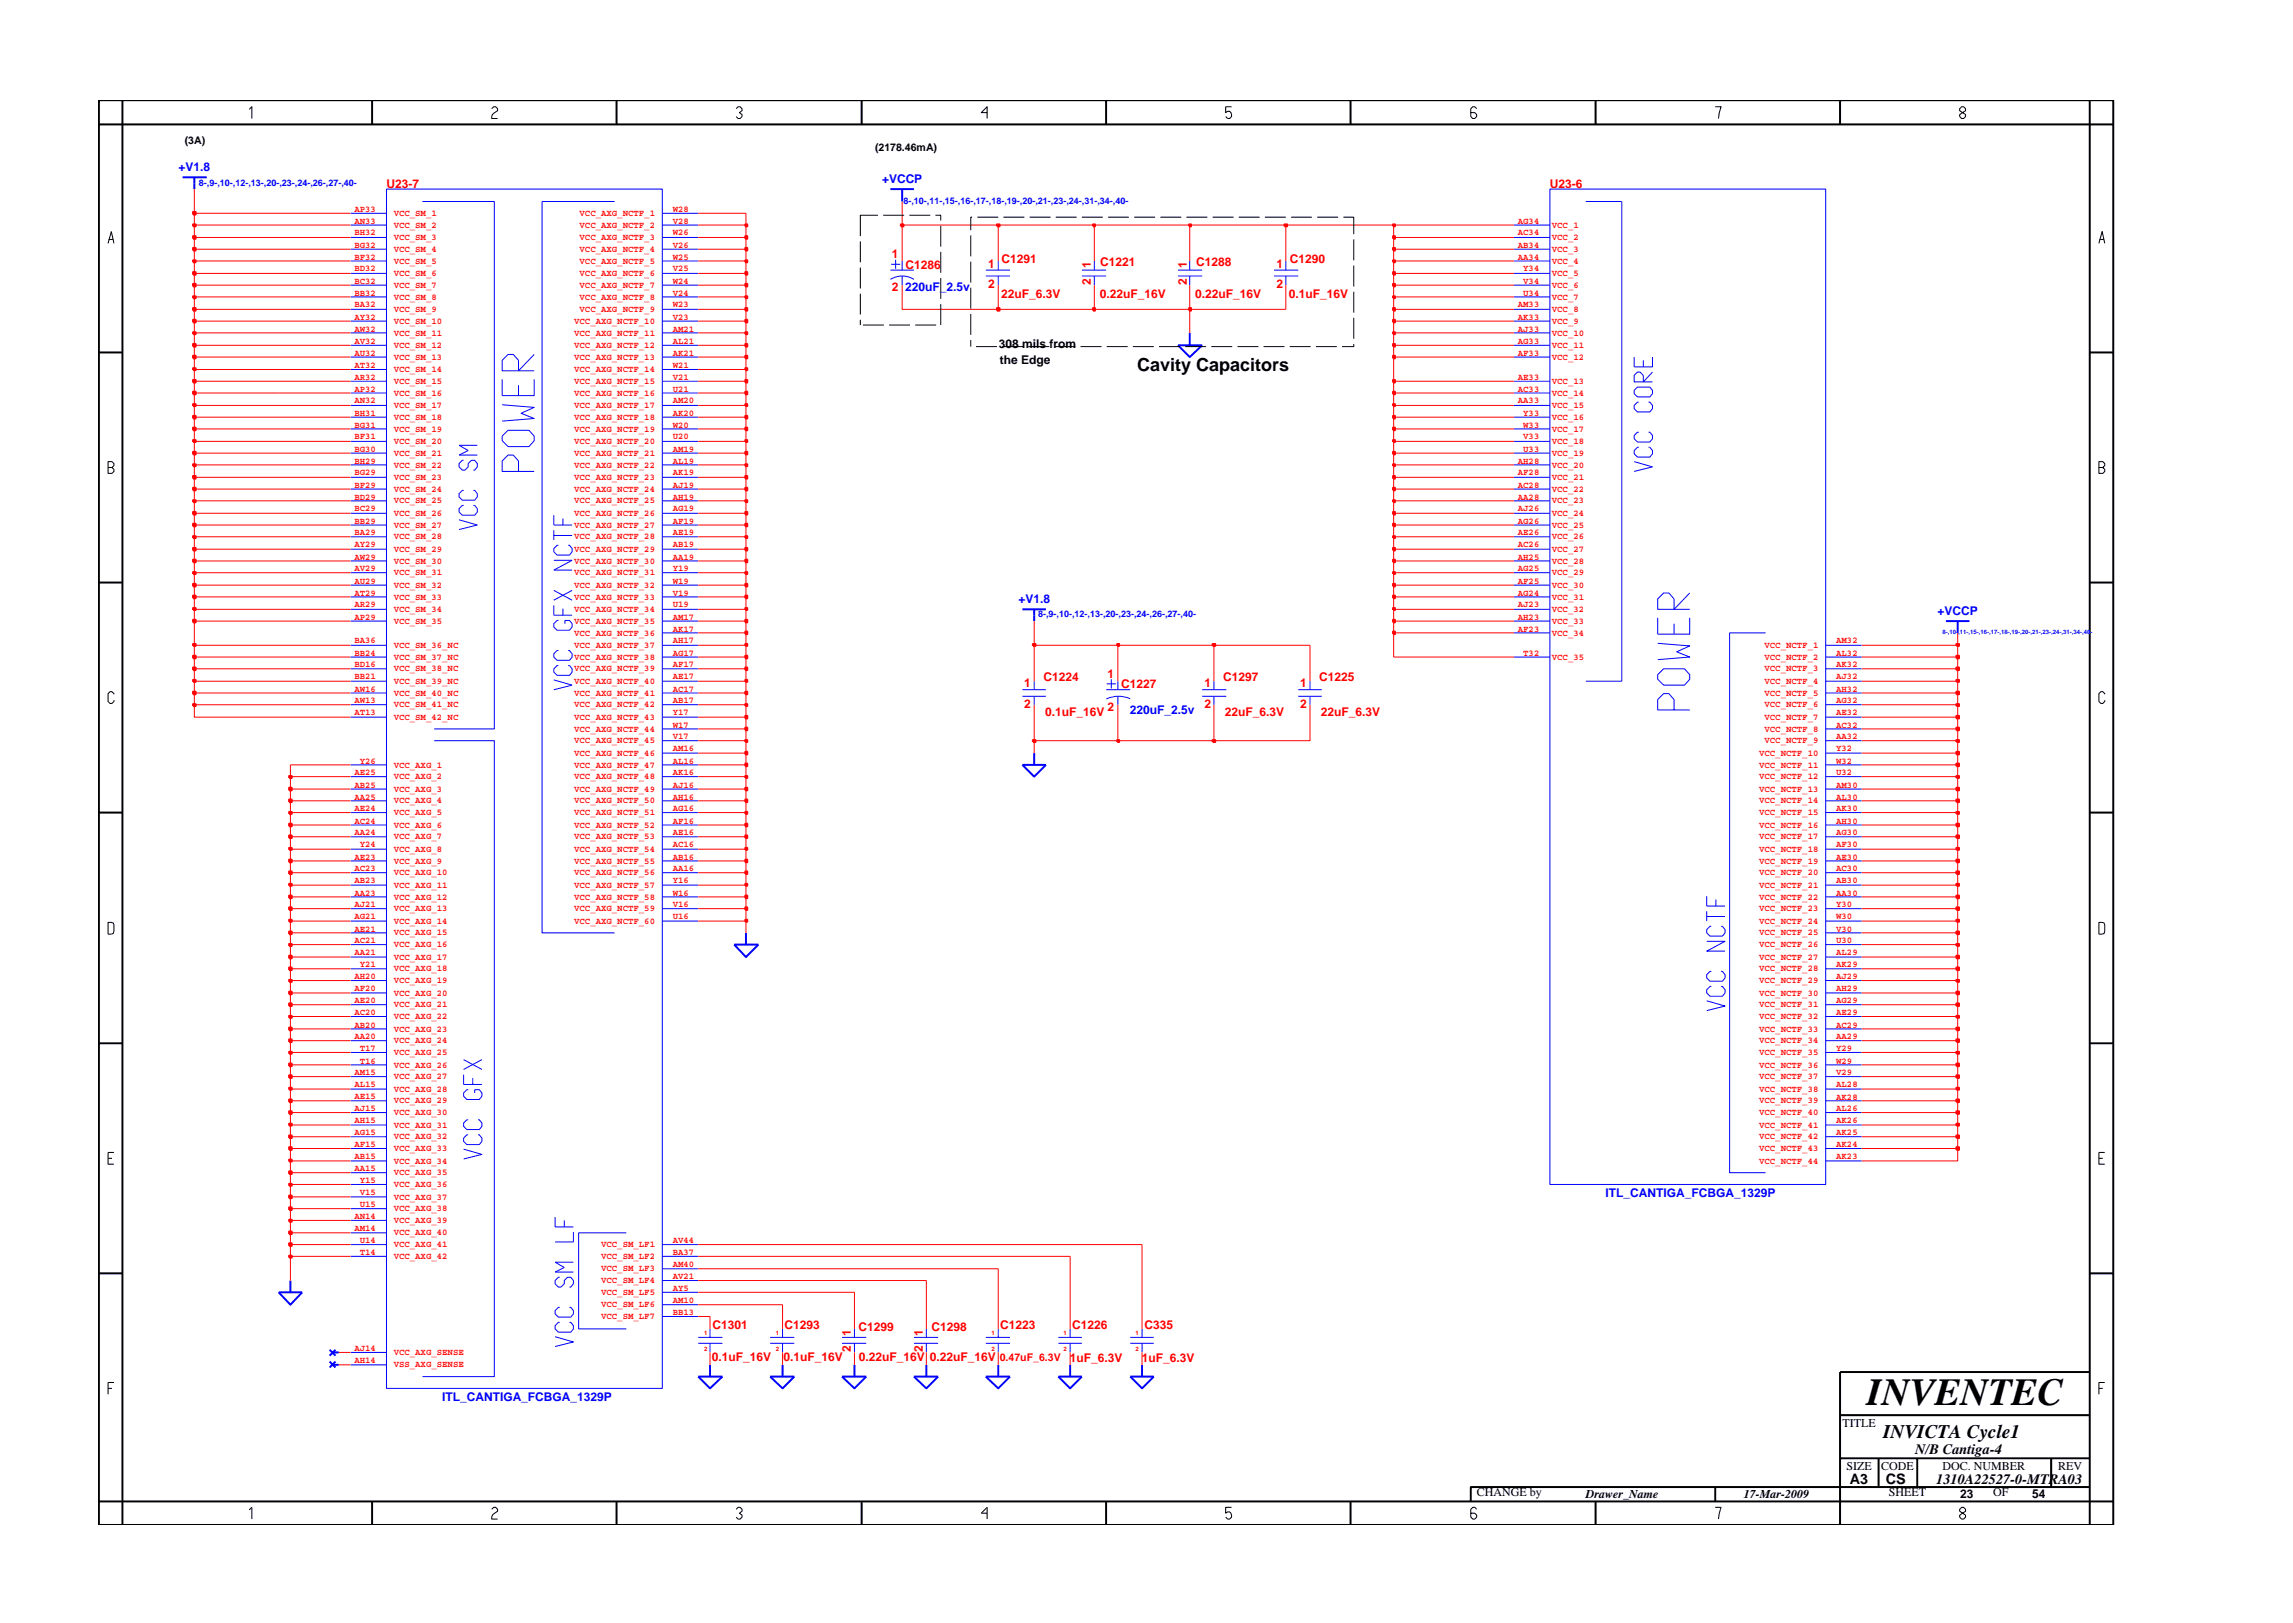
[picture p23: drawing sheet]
<svg xmlns="http://www.w3.org/2000/svg" width="297mm" height="210mm" viewBox="0 0 297 210" stroke-linecap="round" stroke-linejoin="round" font-family="sans-serif">
<defs><g id="words">
<text font-size="5" x="241.8" y="182">INVENTEC</text>
<text font-size="2.5" x="244" y="186.3">INVICTA Cycle1</text>
<text font-size="2.3" x="147.3" y="48.1">Cavity Capacitors</text>
<g font-size="1.9">
<text x="248.1" y="188.3">N/B Cantiga-4</text>
<text x="239.6" y="192.2">A3</text>
<text x="244.3" y="192.3">CS</text>
<text x="250.8" y="192.2">1310A22527-0-MTRA03</text>
</g>
<g font-size="1.6" fill="#00f">
<text x="23.1" y="22.2">+V1.8</text>
<text x="114.3" y="23.7">+VCCP</text>
<text x="117.3" y="37.7">220uF_2.5v</text>
<text x="131.9" y="78.1">+V1.8</text>
<text x="251" y="79.7">+VCCP</text>
<text x="146.4" y="92.5">220uF_2.5v</text>
<text x="208" y="155.1">ITL_CANTIGA_FCBGA_1329P</text>
<text x="57.3" y="181.5">ITL_CANTIGA_FCBGA_1329P</text>
</g>
<g font-size="1.6" fill="#f00">
<text x="50.1" y="24.3">U23-7</text>
<text x="200.8" y="24.3">U23-6</text>
<text x="115.5" y="33.5">1</text>
<text x="117.3" y="34.8">C1286</text>
<text x="128" y="34.7">1</text>
<text x="129.7" y="34.1">C1291</text>
<text x="141.3" y="34.7" transform="rotate(-90 141.3 34.7)">1</text>
<text x="142.5" y="34.4">C1221</text>
<text x="153.7" y="34.7" transform="rotate(-90 153.7 34.7)">1</text>
<text x="155" y="34.4">C1288</text>
<text x="165.4" y="34.7">1</text>
<text x="167.1" y="34.1">C1290</text>
<text x="115.5" y="37.7">2</text>
<text x="128" y="37.3">2</text>
<text x="129.7" y="38.6">22uF_6.3V</text>
<text x="141.3" y="36.9" transform="rotate(-90 141.3 36.9)">2</text>
<text x="142.5" y="38.6">0.22uF_16V</text>
<text x="153.7" y="36.9" transform="rotate(-90 153.7 36.9)">2</text>
<text x="154.8" y="38.6">0.22uF_16V</text>
<text x="165.4" y="37.3">2</text>
<text x="167" y="38.6">0.1uF_16V</text>
<text x="132.7" y="89">1</text>
<text x="135.2" y="88.2">C1224</text>
<text x="143.5" y="87.8">1</text>
<text x="145.2" y="89.2">C1227</text>
<text x="156.1" y="89">1</text>
<text x="158.4" y="88.2">C1297</text>
<text x="168.4" y="89">1</text>
<text x="170.9" y="88.2">C1225</text>
<text x="132.7" y="91.7">2</text>
<text x="135.4" y="92.7">0.1uF_16V</text>
<text x="143.5" y="92.1">2</text>
<text x="156.1" y="91.7">2</text>
<text x="158.7" y="92.7">22uF_6.3V</text>
<text x="168.4" y="91.7">2</text>
<text x="171.1" y="92.7">22uF_6.3V</text>
<text x="92.3" y="172.1">C1301</text>
<text x="101.6" y="172.1">C1293</text>
<text x="110.2" y="173" transform="rotate(-90 110.2 173)">1</text>
<text x="111.2" y="172.4">C1299</text>
<text x="119.5" y="173" transform="rotate(-90 119.5 173)">1</text>
<text x="120.7" y="172.4">C1298</text>
<text x="129.6" y="172.1">C1223</text>
<text x="138.9" y="172.1">C1226</text>
<text x="148.3" y="172.1">C335</text>
<text x="92.2" y="176.4">0.1uF_16V</text>
<text x="101.5" y="176.4">0.1uF_16V</text>
<text x="110.2" y="175.2" transform="rotate(-90 110.2 175.2)">2</text>
<text x="111.2" y="176.4">0.22uF_16V 0.22uF_16V</text>
<text x="119.5" y="175.2" transform="rotate(-90 119.5 175.2)">2</text>
<text x="138.6" y="176.5">1uF_6.3V</text>
<text x="147.9" y="176.5">1uF_6.3V</text>
</g>
<g font-size="1.6">
<text x="129.4" y="45.1">308 mils from</text>
<text x="129.5" y="47.2">the Edge</text>
<text x="238.7" y="184.8">TITLE</text>
<text x="239.2" y="190.4">SIZE</text>
<text x="243.7" y="190.4">CODE</text>
<text x="251.6" y="190.4">DOC. NUMBER</text>
<text x="266.6" y="190.4">REV</text>
<text x="191.3" y="193.9">CHANGE by</text>
<text x="205.4" y="194.1">Drawer_Name</text>
<text x="225.9" y="194.1">17-Mar-2009</text>
<text x="244.7" y="193.9">SHEET</text>
<text x="253.9" y="194.1">23</text>
<text x="258.2" y="193.9">OF</text>
<text x="263.3" y="194.1">54</text>
</g>
<g font-size="1.4">
<text x="23.9" y="18.7">(3A)</text>
<text x="113.4" y="19.5">(2178.46mA)</text>
</g>
<text font-size="1.4" fill="#f00" x="129.5" y="176.3">0.47uF_6.3V</text>
<g font-size="1.2" fill="#00f">
<text x="25.8" y="24.1">8-,9-,10-,12-,13-,20-,23-,24-,26-,27-,40-</text>
<text x="117" y="26.4">8-,10-,11-,15-,16-,17-,18-,19-,20-,21-,23-,24-,31-,34-,40-</text>
<text x="134.5" y="79.9">8-,9-,10-,12-,13-,20-,23-,24-,26-,27-,40-</text>
</g>
<g font-size="1.2" fill="#f00">
<text x="45.9" y="29">AN33</text>
<text x="45.9" y="27.5">AP33</text>
<text x="51" y="29.5">VCC_SM_2</text>
<text x="51" y="28">VCC_SM_1</text>
<text x="75.1" y="28">VCC_AXG_NCTF_1</text>
<text x="75.1" y="29.5">VCC_AXG_NCTF_2</text>
<text x="87.2" y="27.5">W28</text>
<text x="87.2" y="29">V28</text>
<text x="196.6" y="29">AG34</text>
<text x="201" y="29.5">VCC_1</text>
<text x="45.9" y="33.6">BF32</text>
<text x="45.9" y="35.2">BD32</text>
<text x="45.9" y="30.5">BH32</text>
<text x="45.9" y="32.1">BG32</text>
<text x="51" y="31.1">VCC_SM_3</text>
<text x="51" y="32.6">VCC_SM_4</text>
<text x="51" y="34.2">VCC_SM_5</text>
<text x="51" y="35.8">VCC_SM_6</text>
<text x="75.1" y="35.8">VCC_AXG_NCTF_6</text>
<text x="75.1" y="32.6">VCC_AXG_NCTF_4</text>
<text x="75.1" y="34.2">VCC_AXG_NCTF_5</text>
<text x="75.1" y="31.1">VCC_AXG_NCTF_3</text>
<text x="87.2" y="35.2">V25</text>
<text x="87.2" y="32.1">V26</text>
<text x="87.2" y="33.6">W25</text>
<text x="87.2" y="30.5">W26</text>
<text x="196.6" y="30.5">AC34</text>
<text x="196.6" y="32.1">AB34</text>
<text x="196.6" y="33.6">AA34</text>
<text x="197.3" y="35.2">Y34</text>
<text x="201" y="31.1">VCC_2</text>
<text x="201" y="32.6">VCC_3</text>
<text x="201" y="34.2">VCC_4</text>
<text x="201" y="35.8">VCC_5</text>
<text x="45.9" y="36.8">BC32</text>
<text x="45.9" y="38.3">BB32</text>
<text x="45.9" y="39.8">BA32</text>
<text x="45.9" y="41.4">AY32</text>
<text x="51" y="37.3">VCC_SM_7</text>
<text x="51" y="38.8">VCC_SM_8</text>
<text x="51" y="40.4">VCC_SM_9</text>
<text x="51" y="41.9">VCC_SM_10</text>
<text x="74.4" y="41.9">VCC_AXG_NCTF_10</text>
<text x="75.1" y="37.3">VCC_AXG_NCTF_7</text>
<text x="75.1" y="38.8">VCC_AXG_NCTF_8</text>
<text x="75.1" y="40.4">VCC_AXG_NCTF_9</text>
<text x="87.2" y="36.8">W24</text>
<text x="87.2" y="38.3">V24</text>
<text x="87.2" y="39.8">W23</text>
<text x="87.2" y="41.4">V23</text>
<text x="196.6" y="39.8">AM33</text>
<text x="196.6" y="41.4">AK33</text>
<text x="197.3" y="36.8">V34</text>
<text x="197.3" y="38.3">U34</text>
<text x="201" y="37.3">VCC_6</text>
<text x="201" y="38.8">VCC_7</text>
<text x="201" y="40.4">VCC_8</text>
<text x="201" y="41.9">VCC_9</text>
<text x="45.9" y="44.6">AV32</text>
<text x="45.9" y="46.1">AU32</text>
<text x="45.9" y="47.6">AT32</text>
<text x="45.9" y="43">AW32</text>
<text x="51" y="45.1">VCC_SM_12</text>
<text x="51" y="46.6">VCC_SM_13</text>
<text x="51" y="43.5">VCC_SM_11</text>
<text x="74.4" y="43.5">VCC_AXG_NCTF_11</text>
<text x="74.4" y="45.1">VCC_AXG_NCTF_12</text>
<text x="74.4" y="46.6">VCC_AXG_NCTF_13</text>
<text x="87.2" y="43">AM21</text>
<text x="87.2" y="44.6">AL21</text>
<text x="87.2" y="46.1">AK21</text>
<text x="87.2" y="47.6">W21</text>
<text x="196.6" y="43">AJ33</text>
<text x="196.6" y="44.6">AG33</text>
<text x="196.6" y="46.1">AF33</text>
<text x="201" y="43.5">VCC_10</text>
<text x="201" y="45.1">VCC_11</text>
<text x="201" y="46.6">VCC_12</text>
<text x="45.9" y="49.2">AR32</text>
<text x="45.9" y="50.7">AP32</text>
<text x="45.9" y="52.3">AN32</text>
<text x="45.9" y="53.9">BH31</text>
<text x="51" y="48.2">VCC_SM_14</text>
<text x="51" y="49.7">VCC_SM_15</text>
<text x="51" y="51.3">VCC_SM_16</text>
<text x="51" y="52.9">VCC_SM_17</text>
<text x="74.4" y="48.2">VCC_AXG_NCTF_14</text>
<text x="74.4" y="49.7">VCC_AXG_NCTF_15</text>
<text x="74.4" y="51.3">VCC_AXG_NCTF_16</text>
<text x="74.4" y="52.9">VCC_AXG_NCTF_17</text>
<text x="87.2" y="49.2">V21</text>
<text x="87.2" y="50.7">U21</text>
<text x="87.2" y="52.3">AM20</text>
<text x="87.2" y="53.9">AK20</text>
<text x="196.6" y="49.2">AE33</text>
<text x="196.6" y="50.7">AC33</text>
<text x="196.6" y="52.3">AA33</text>
<text x="197.3" y="53.9">Y33</text>
<text x="201" y="49.7">VCC_13</text>
<text x="201" y="51.3">VCC_14</text>
<text x="201" y="52.9">VCC_15</text>
<text x="45.9" y="55.4">BG31</text>
<text x="45.9" y="56.9">BF31</text>
<text x="45.9" y="58.5">BG30</text>
<text x="51" y="54.4">VCC_SM_18</text>
<text x="51" y="55.9">VCC_SM_19</text>
<text x="51" y="57.5">VCC_SM_20</text>
<text x="51" y="59">VCC_SM_21</text>
<text x="74.4" y="54.4">VCC_AXG_NCTF_18</text>
<text x="74.4" y="55.9">VCC_AXG_NCTF_19</text>
<text x="74.4" y="57.5">VCC_AXG_NCTF_20</text>
<text x="74.4" y="59">VCC_AXG_NCTF_21</text>
<text x="87.2" y="55.4">W20</text>
<text x="87.2" y="56.9">U20</text>
<text x="87.2" y="58.5">AM19</text>
<text x="197.3" y="55.4">W33</text>
<text x="197.3" y="56.9">V33</text>
<text x="197.3" y="58.5">U33</text>
<text x="201" y="54.4">VCC_16</text>
<text x="201" y="55.9">VCC_17</text>
<text x="201" y="57.5">VCC_18</text>
<text x="201" y="59">VCC_19</text>
<text x="45.9" y="60.1">BH29</text>
<text x="45.9" y="61.6">BG29</text>
<text x="45.9" y="63.2">BF29</text>
<text x="45.9" y="64.7">BD29</text>
<text x="51" y="60.6">VCC_SM_22</text>
<text x="51" y="62.2">VCC_SM_23</text>
<text x="51" y="63.7">VCC_SM_24</text>
<text x="51" y="65.2">VCC_SM_25</text>
<text x="74.4" y="63.7">VCC_AXG_NCTF_24</text>
<text x="74.4" y="65.2">VCC_AXG_NCTF_25</text>
<text x="74.4" y="60.6">VCC_AXG_NCTF_22</text>
<text x="74.4" y="62.2">VCC_AXG_NCTF_23</text>
<text x="87.2" y="63.2">AJ19</text>
<text x="87.2" y="64.7">AH19</text>
<text x="87.2" y="60.1">AL19</text>
<text x="87.2" y="61.6">AK19</text>
<text x="196.6" y="60.1">AH28</text>
<text x="196.6" y="61.6">AF28</text>
<text x="196.6" y="63.2">AC28</text>
<text x="196.6" y="64.7">AA28</text>
<text x="201" y="60.6">VCC_20</text>
<text x="201" y="62.2">VCC_21</text>
<text x="201" y="63.7">VCC_22</text>
<text x="201" y="65.2">VCC_23</text>
<text x="45.9" y="67.8">BB29</text>
<text x="45.9" y="69.4">BA29</text>
<text x="45.9" y="70.9">AY29</text>
<text x="45.9" y="66.2">BC29</text>
<text x="51" y="68.4">VCC_SM_27</text>
<text x="51" y="69.9">VCC_SM_28</text>
<text x="51" y="71.5">VCC_SM_29</text>
<text x="51" y="66.8">VCC_SM_26</text>
<text x="74.4" y="66.8">VCC_AXG_NCTF_26</text>
<text x="74.4" y="68.4">VCC_AXG_NCTF_27</text>
<text x="74.4" y="69.9">VCC_AXG_NCTF_28</text>
<text x="74.4" y="71.5">VCC_AXG_NCTF_29</text>
<text x="87.2" y="66.2">AG19</text>
<text x="87.2" y="67.8">AF19</text>
<text x="87.2" y="69.4">AE19</text>
<text x="87.2" y="70.9">AB19</text>
<text x="196.6" y="66.2">AJ26</text>
<text x="196.6" y="67.8">AG26</text>
<text x="196.6" y="69.4">AE26</text>
<text x="196.6" y="70.9">AC26</text>
<text x="201" y="66.8">VCC_24</text>
<text x="201" y="68.4">VCC_25</text>
<text x="201" y="69.9">VCC_26</text>
<text x="201" y="71.5">VCC_27</text>
<text x="45.9" y="72.5">AW29</text>
<text x="45.9" y="74">AV29</text>
<text x="45.9" y="75.6">AU29</text>
<text x="45.9" y="77.2">AT29</text>
<text x="51" y="73">VCC_SM_30</text>
<text x="51" y="74.5">VCC_SM_31</text>
<text x="51" y="76.1">VCC_SM_32</text>
<text x="51" y="77.7">VCC_SM_33</text>
<text x="74.4" y="73">VCC_AXG_NCTF_30</text>
<text x="74.4" y="74.5">VCC_AXG_NCTF_31</text>
<text x="74.4" y="76.1">VCC_AXG_NCTF_32</text>
<text x="74.4" y="77.7">VCC_AXG_NCTF_33</text>
<text x="87.2" y="72.5">AA19</text>
<text x="87.2" y="74">Y19</text>
<text x="87.2" y="75.6">W19</text>
<text x="87.2" y="77.2">V19</text>
<text x="196.6" y="72.5">AH25</text>
<text x="196.6" y="74">AG25</text>
<text x="196.6" y="75.6">AF25</text>
<text x="196.6" y="77.2">AG24</text>
<text x="201" y="73">VCC_28</text>
<text x="201" y="74.5">VCC_29</text>
<text x="201" y="76.1">VCC_30</text>
<text x="201" y="77.7">VCC_31</text>
<text x="45.9" y="78.7">AR29</text>
<text x="45.9" y="80.3">AP29</text>
<text x="45.9" y="83.3">BA36</text>
<text x="51" y="79.3">VCC_SM_34</text>
<text x="51" y="80.8">VCC_SM_35</text>
<text x="51" y="83.9">VCC_SM_36_NC</text>
<text x="74.4" y="79.3">VCC_AXG_NCTF_34</text>
<text x="74.4" y="80.8">VCC_AXG_NCTF_35</text>
<text x="74.4" y="82.3">VCC_AXG_NCTF_36</text>
<text x="74.4" y="83.9">VCC_AXG_NCTF_37</text>
<text x="87.2" y="78.7">U19</text>
<text x="87.2" y="80.3">AM17</text>
<text x="87.2" y="81.8">AK17</text>
<text x="87.2" y="83.3">AH17</text>
<text x="196.6" y="78.7">AJ23</text>
<text x="196.6" y="80.3">AH23</text>
<text x="196.6" y="81.8">AF23</text>
<text x="201" y="79.3">VCC_32</text>
<text x="201" y="80.8">VCC_33</text>
<text x="201" y="82.3">VCC_34</text>
<text x="228.6" y="83.9">VCC_NCTF_1</text>
<text x="237.9" y="83.3">AM32</text>
<text x="45.9" y="84.9">BB24</text>
<text x="45.9" y="86.5">BD16</text>
<text x="45.9" y="88">BB21</text>
<text x="45.9" y="89.6">AW16</text>
<text x="51" y="85.5">VCC_SM_37_NC</text>
<text x="51" y="87">VCC_SM_38_NC</text>
<text x="51" y="88.6">VCC_SM_39_NC</text>
<text x="74.4" y="87">VCC_AXG_NCTF_39</text>
<text x="74.4" y="88.6">VCC_AXG_NCTF_40</text>
<text x="74.4" y="85.5">VCC_AXG_NCTF_38</text>
<text x="87.2" y="86.5">AF17</text>
<text x="87.2" y="88">AE17</text>
<text x="87.2" y="89.6">AC17</text>
<text x="87.2" y="84.9">AG17</text>
<text x="197.3" y="84.9">T32</text>
<text x="201" y="85.5">VCC_35</text>
<text x="228.6" y="87">VCC_NCTF_3</text>
<text x="228.6" y="88.6">VCC_NCTF_4</text>
<text x="228.6" y="85.5">VCC_NCTF_2</text>
<text x="237.9" y="89.6">AH32</text>
<text x="237.9" y="86.5">AK32</text>
<text x="237.9" y="88">AJ32</text>
<text x="237.9" y="84.9">AL32</text>
<text x="45.9" y="91.1">AW13</text>
<text x="45.9" y="92.7">AT13</text>
<text x="51" y="90.1">VCC_SM_40_NC</text>
<text x="51" y="91.6">VCC_SM_41_NC</text>
<text x="51" y="93.3">VCC_SM_42_NC</text>
<text x="74.4" y="90.1">VCC_AXG_NCTF_41</text>
<text x="74.4" y="91.6">VCC_AXG_NCTF_42</text>
<text x="74.4" y="93.3">VCC_AXG_NCTF_43</text>
<text x="74.4" y="94.8">VCC_AXG_NCTF_44</text>
<text x="87.2" y="91.1">AB17</text>
<text x="87.2" y="92.7">Y17</text>
<text x="87.2" y="94.3">W17</text>
<text x="87.2" y="95.8">V17</text>
<text x="228.6" y="90.1">VCC_NCTF_5</text>
<text x="228.6" y="91.6">VCC_NCTF_6</text>
<text x="228.6" y="93.3">VCC_NCTF_7</text>
<text x="228.6" y="94.8">VCC_NCTF_8</text>
<text x="237.9" y="91.1">AG32</text>
<text x="237.9" y="92.7">AE32</text>
<text x="237.9" y="94.3">AC32</text>
<text x="237.9" y="95.8">AA32</text>
<text x="45.9" y="100.4">AE25</text>
<text x="46.6" y="98.9">Y26</text>
<text x="51" y="101">VCC_AXG_2</text>
<text x="51" y="99.4">VCC_AXG_1</text>
<text x="74.4" y="96.3">VCC_AXG_NCTF_45</text>
<text x="74.4" y="97.9">VCC_AXG_NCTF_46</text>
<text x="74.4" y="99.4">VCC_AXG_NCTF_47</text>
<text x="74.4" y="101">VCC_AXG_NCTF_48</text>
<text x="87.2" y="97.3">AM16</text>
<text x="87.2" y="98.9">AL16</text>
<text x="87.2" y="100.4">AK16</text>
<text x="227.9" y="97.9">VCC_NCTF_10</text>
<text x="227.9" y="99.4">VCC_NCTF_11</text>
<text x="227.9" y="101">VCC_NCTF_12</text>
<text x="228.6" y="96.3">VCC_NCTF_9</text>
<text x="237.9" y="97.3">Y32</text>
<text x="237.9" y="98.9">W32</text>
<text x="237.9" y="100.4">U32</text>
<text x="45.9" y="103.6">AA25</text>
<text x="45.9" y="105.1">AE24</text>
<text x="45.9" y="106.7">AC24</text>
<text x="45.9" y="102.1">AB25</text>
<text x="51" y="104.1">VCC_AXG_4</text>
<text x="51" y="105.6">VCC_AXG_5</text>
<text x="51" y="107.2">VCC_AXG_6</text>
<text x="51" y="102.6">VCC_AXG_3</text>
<text x="74.4" y="102.6">VCC_AXG_NCTF_49</text>
<text x="74.4" y="104.1">VCC_AXG_NCTF_50</text>
<text x="74.4" y="105.6">VCC_AXG_NCTF_51</text>
<text x="74.4" y="107.2">VCC_AXG_NCTF_52</text>
<text x="87.2" y="102.1">AJ16</text>
<text x="87.2" y="103.6">AH16</text>
<text x="87.2" y="105.1">AG16</text>
<text x="87.2" y="106.7">AF16</text>
<text x="227.9" y="104.1">VCC_NCTF_14</text>
<text x="227.9" y="105.6">VCC_NCTF_15</text>
<text x="227.9" y="107.2">VCC_NCTF_16</text>
<text x="227.9" y="102.6">VCC_NCTF_13</text>
<text x="237.9" y="105.1">AK30</text>
<text x="237.9" y="106.7">AH30</text>
<text x="237.9" y="102.1">AM30</text>
<text x="237.9" y="103.6">AL30</text>
<text x="45.9" y="108.2">AA24</text>
<text x="45.9" y="111.4">AE23</text>
<text x="45.9" y="112.9">AC23</text>
<text x="46.6" y="109.8">Y24</text>
<text x="51" y="108.7">VCC_AXG_7</text>
<text x="51" y="110.4">VCC_AXG_8</text>
<text x="51" y="111.9">VCC_AXG_9</text>
<text x="51" y="113.4">VCC_AXG_10</text>
<text x="74.4" y="108.7">VCC_AXG_NCTF_53</text>
<text x="74.4" y="110.4">VCC_AXG_NCTF_54</text>
<text x="74.4" y="111.9">VCC_AXG_NCTF_55</text>
<text x="74.4" y="113.4">VCC_AXG_NCTF_56</text>
<text x="87.2" y="108.2">AE16</text>
<text x="87.2" y="109.8">AC16</text>
<text x="87.2" y="111.4">AB16</text>
<text x="87.2" y="112.9">AA16</text>
<text x="227.9" y="108.7">VCC_NCTF_17</text>
<text x="227.9" y="110.4">VCC_NCTF_18</text>
<text x="227.9" y="111.9">VCC_NCTF_19</text>
<text x="227.9" y="113.4">VCC_NCTF_20</text>
<text x="237.9" y="108.2">AG30</text>
<text x="237.9" y="109.8">AF30</text>
<text x="237.9" y="111.4">AE30</text>
<text x="237.9" y="112.9">AC30</text>
<text x="45.9" y="114.4">AB23</text>
<text x="45.9" y="116">AA23</text>
<text x="45.9" y="117.5">AJ21</text>
<text x="45.9" y="119.1">AG21</text>
<text x="51" y="115">VCC_AXG_11</text>
<text x="51" y="116.5">VCC_AXG_12</text>
<text x="51" y="118.1">VCC_AXG_13</text>
<text x="51" y="119.7">VCC_AXG_14</text>
<text x="74.4" y="115">VCC_AXG_NCTF_57</text>
<text x="74.4" y="116.5">VCC_AXG_NCTF_58</text>
<text x="74.4" y="118.1">VCC_AXG_NCTF_59</text>
<text x="74.4" y="119.7">VCC_AXG_NCTF_60</text>
<text x="87.2" y="114.4">Y16</text>
<text x="87.2" y="116">W16</text>
<text x="87.2" y="117.5">V16</text>
<text x="87.2" y="119.1">U16</text>
<text x="227.9" y="115">VCC_NCTF_21</text>
<text x="227.9" y="116.5">VCC_NCTF_22</text>
<text x="227.9" y="118.1">VCC_NCTF_23</text>
<text x="227.9" y="119.7">VCC_NCTF_24</text>
<text x="237.9" y="114.4">AB30</text>
<text x="237.9" y="116">AA30</text>
<text x="237.9" y="117.5">Y30</text>
<text x="237.9" y="119.1">W30</text>
<text x="45.9" y="120.7">AE21</text>
<text x="45.9" y="122.2">AC21</text>
<text x="45.9" y="123.7">AA21</text>
<text x="46.6" y="125.3">Y21</text>
<text x="51" y="124.3">VCC_AXG_17</text>
<text x="51" y="125.8">VCC_AXG_18</text>
<text x="51" y="121.2">VCC_AXG_15</text>
<text x="51" y="122.7">VCC_AXG_16</text>
<text x="227.9" y="121.2">VCC_NCTF_25</text>
<text x="227.9" y="122.7">VCC_NCTF_26</text>
<text x="227.9" y="124.3">VCC_NCTF_27</text>
<text x="227.9" y="125.8">VCC_NCTF_28</text>
<text x="237.9" y="120.7">V30</text>
<text x="237.9" y="122.2">U30</text>
<text x="237.9" y="123.7">AL29</text>
<text x="237.9" y="125.3">AK29</text>
<text x="45.9" y="126.9">AH20</text>
<text x="45.9" y="128.4">AF20</text>
<text x="45.9" y="130">AE20</text>
<text x="45.9" y="131.5">AC20</text>
<text x="51" y="127.4">VCC_AXG_19</text>
<text x="51" y="129">VCC_AXG_20</text>
<text x="51" y="130.5">VCC_AXG_21</text>
<text x="227.9" y="127.4">VCC_NCTF_29</text>
<text x="227.9" y="129">VCC_NCTF_30</text>
<text x="227.9" y="130.5">VCC_NCTF_31</text>
<text x="237.9" y="128.4">AH29</text>
<text x="237.9" y="130">AG29</text>
<text x="237.9" y="131.5">AE29</text>
<text x="237.9" y="126.9">AJ29</text>
<text x="45.9" y="133.1">AB20</text>
<text x="45.9" y="134.6">AA20</text>
<text x="46.6" y="136.2">T17</text>
<text x="46.6" y="137.8">T16</text>
<text x="51" y="132">VCC_AXG_22</text>
<text x="51" y="133.6">VCC_AXG_23</text>
<text x="51" y="135.2">VCC_AXG_24</text>
<text x="51" y="136.7">VCC_AXG_25</text>
<text x="227.9" y="132">VCC_NCTF_32</text>
<text x="227.9" y="133.6">VCC_NCTF_33</text>
<text x="227.9" y="135.2">VCC_NCTF_34</text>
<text x="227.9" y="136.7">VCC_NCTF_35</text>
<text x="237.9" y="133.1">AC29</text>
<text x="237.9" y="134.6">AA29</text>
<text x="237.9" y="136.2">Y29</text>
<text x="237.9" y="137.8">W29</text>
<text x="45.9" y="139.3">AM15</text>
<text x="45.9" y="140.8">AL15</text>
<text x="45.9" y="142.4">AE15</text>
<text x="45.9" y="144">AJ15</text>
<text x="51" y="138.3">VCC_AXG_26</text>
<text x="51" y="139.8">VCC_AXG_27</text>
<text x="51" y="141.4">VCC_AXG_28</text>
<text x="51" y="143">VCC_AXG_29</text>
<text x="227.9" y="138.3">VCC_NCTF_36</text>
<text x="227.9" y="139.8">VCC_NCTF_37</text>
<text x="227.9" y="141.4">VCC_NCTF_38</text>
<text x="227.9" y="143">VCC_NCTF_39</text>
<text x="237.9" y="139.3">V29</text>
<text x="237.9" y="140.8">AL28</text>
<text x="237.9" y="142.4">AK28</text>
<text x="237.9" y="144">AL26</text>
<text x="45.9" y="148.6">AF15</text>
<text x="45.9" y="145.5">AH15</text>
<text x="45.9" y="147.1">AG15</text>
<text x="51" y="149.1">VCC_AXG_33</text>
<text x="51" y="144.5">VCC_AXG_30</text>
<text x="51" y="146.1">VCC_AXG_31</text>
<text x="51" y="147.6">VCC_AXG_32</text>
<text x="227.9" y="149.1">VCC_NCTF_43</text>
<text x="227.9" y="144.5">VCC_NCTF_40</text>
<text x="227.9" y="146.1">VCC_NCTF_41</text>
<text x="227.9" y="147.6">VCC_NCTF_42</text>
<text x="237.9" y="145.5">AK26</text>
<text x="237.9" y="147.1">AK25</text>
<text x="237.9" y="148.6">AK24</text>
<text x="45.9" y="150.1">AB15</text>
<text x="45.9" y="151.8">AA15</text>
<text x="46.6" y="153.3">Y15</text>
<text x="46.6" y="154.8">V15</text>
<text x="51" y="150.7">VCC_AXG_34</text>
<text x="51" y="152.3">VCC_AXG_35</text>
<text x="51" y="153.8">VCC_AXG_36</text>
<text x="51" y="155.4">VCC_AXG_37</text>
<text x="227.9" y="150.7">VCC_NCTF_44</text>
<text x="237.9" y="150.1">AK23</text>
<text x="45.9" y="157.9">AN14</text>
<text x="45.9" y="159.5">AM14</text>
<text x="46.6" y="156.4">U15</text>
<text x="46.6" y="161.1">U14</text>
<text x="51" y="156.9">VCC_AXG_38</text>
<text x="51" y="158.4">VCC_AXG_39</text>
<text x="51" y="160.1">VCC_AXG_40</text>
<text x="51" y="161.6">VCC_AXG_41</text>
<text x="77.9" y="161.6">VCC_SM_LF1</text>
<text x="87.2" y="161.1">AV44</text>
<text x="46.6" y="162.6">T14</text>
<text x="51" y="163.1">VCC_AXG_42</text>
<text x="77.9" y="163.1">VCC_SM_LF2</text>
<text x="77.9" y="164.7">VCC_SM_LF3</text>
<text x="77.9" y="166.2">VCC_SM_LF4</text>
<text x="77.9" y="167.8">VCC_SM_LF5</text>
<text x="87.2" y="162.6">BA37</text>
<text x="87.2" y="164.2">AM40</text>
<text x="87.2" y="165.7">AV21</text>
<text x="87.2" y="167.2">AY5</text>
<text x="77.9" y="169.4">VCC_SM_LF6</text>
<text x="77.9" y="170.9">VCC_SM_LF7</text>
<text x="87.2" y="168.9">AM10</text>
<text x="87.2" y="170.4">BB13</text>
<text x="45.9" y="176.6">AH14</text>
<text x="45.9" y="175">AJ14</text>
<text x="51" y="177.2">VSS_AXG_SENSE</text>
<text x="51" y="175.5">VCC_AXG_SENSE</text>
</g>
<text font-size=".8" fill="#00f" x="251.6" y="82.1">8-,10-,11-,15-,16-,17-,18-,19-,20-,21-,23-,24-,31-,34-,40-</text>
<g font-size=".8" fill="#f00">
<text x="91.2" y="172.9">1</text>
<text x="100.5" y="172.9">1</text>
<text x="128.5" y="172.9">1</text>
<text x="137.8" y="172.9">1</text>
<text x="147.1" y="172.9">1</text>
<text x="91.2" y="175">2</text>
<text x="100.5" y="175">2</text>
<text x="128.5" y="175">2</text>
<text x="137.8" y="175">2</text>
<text x="147.1" y="175">2</text>
</g>
</g></defs>
<g fill="none" stroke="#00f" stroke-width=".25">
<path d="M23.7 23h3.1M25.2 23v1.5M115.3 24.5h3.1M116.9 24.5v1.6M152.6 44.7h3.1l-1.6 1.6zM154.1 43.1v1.6M132.4 78.9h3.1M134 78.9v1.6M132.4 99.1h3.1l-1.5 1.5zM134 97.6v1.5M252.1 80.5h3M253.6 80.5v1.5"/>
<path d="M95.1 122.4h3.1l-1.6 1.6zM96.6 120.8v1.6M36.1 167.4h3l-1.5 1.6zM37.6 165.9v1.5M42.7 174.9l.8 .7M42.7 176.4l.8 .8M43 175.2h.9M43 176.8h.9M43.5 174.9l-.8 .7M43.5 176.4l-.8 .8M90.5 178.3h3.1l-1.6 1.6zM92 176.8v1.5"/>
<path d="M99.8 178.3h3.1l-1.5 1.6zM101.4 176.8v1.5M109.1 178.3h3.1l-1.5 1.6zM110.7 176.8v1.5M118.4 178.3h3.1l-1.5 1.6zM120 176.8v1.5M127.7 178.3h3.1l-1.5 1.6zM129.3 176.8v1.5M137.1 178.3h3.1l-1.6 1.6zM138.6 176.8v1.5M146.4 178.3h3.1l-1.6 1.6zM147.9 176.8v1.5"/>
</g>
<g fill="none" stroke="#00f" stroke-width=".13">
<path d="M45.4 32.3h4.7M45.4 33.8h4.7M45.4 27.6h4.7M45.4 35.4h4.7M45.4 38.5h4.7M45.4 36.9h4.7M45.4 29.2h4.7M45.4 30.8h4.7M50.1 24.5h35.7v155.4h-35.7zM54.7 26.1h9.3v68.3h-7.8M79.6 26.1h-9.4v94.7h9.4M85.8 36.9h4.7"/>
<path d="M85.8 29.2h4.7M85.8 32.3h4.7M85.8 27.6h4.7M85.8 35.4h4.7M85.8 38.5h4.7M85.8 30.8h4.7M85.8 33.8h4.7M115.3 36.2a2.88 2.88 0 0 1 3.1 0M115.3 35h3.1M115.4 34.2h1.2M116 33.6v1.2M116.9 33.8v1.2"/>
<path d="M116.9 35.8v1.1M127.7 35.8h3.1M127.7 35h3.1M129.3 33.8v1.2M129.3 35.8v1.1M140.2 35.8h3.1M140.2 35h3.1M141.8 33.8v1.2M141.8 35.8v1.1M152.6 35h3.1M152.6 35.8h3.1M154.1 33.8v1.2"/>
<path d="M154.1 35.8v1.1M165 35h3.2M165 35.8h3.2M166.6 33.8v1.2M166.6 35.8v1.1M196.1 36.9h4.7M196.1 30.8h4.7M196.1 33.8h4.7M196.1 35.4h4.7M196.1 38.5h4.7M196.1 29.2h4.7M196.1 32.3h4.7"/>
<path d="M200.8 24.5h35.7v128.9h-35.7zM205.4 26.1h4.7v62.2h-4.7M45.4 57.2h4.7M45.4 43.1h4.7M45.4 46.3h4.7M45.4 49.4h4.7M45.4 52.5h4.7M45.4 55.6h4.7M45.4 58.7h4.7M45.4 41.6h4.7M45.4 40.1h4.7M45.4 44.7h4.7"/>
<path d="M45.4 47.9h4.7M45.4 50.9h4.7M45.4 54h4.7M60.1 59.6h-.2l-.4 .5v.4l.4 .4h.3l.4-.4v-.4l.5-.5h.4l.3 .5v.4l-.3 .4h-.2M61.8 57.7h-2.3l1.1 .7-1.1 .6h2.3M65.1 52.4l4.1 .4-1.7 .7 1.7 .7-4.1 .4M65.1 49.1v2.2h4.1v-2.2M65.8 55.7h2.7l.7 .8v.6l-.7 .8h-2.7l-.7-.8v-.6zM67.2 49.9v1.4M69.2 45.9l-2 2.1v-1.3l-.7-.8h-.7l-.7 .8v1.3h4.1M85.8 41.6h4.7M85.8 40.1h4.7"/>
<path d="M85.8 44.7h4.7M85.8 47.9h4.7M85.8 50.9h4.7M85.8 54h4.7M85.8 58.7h4.7M85.8 57.2h4.7M85.8 43.1h4.7M85.8 46.3h4.7M85.8 49.4h4.7M85.8 52.5h4.7M85.8 55.6h4.7M196.1 57.2h4.7"/>
<path d="M196.1 40.1h4.7M196.1 43.1h4.7M196.1 46.3h4.7M196.1 50.9h4.7M196.1 54h4.7M196.1 41.6h4.7M196.1 44.7h4.7M196.1 49.4h4.7M196.1 52.5h4.7M196.1 55.6h4.7M196.1 58.7h4.7M211.7 50.6l.4-.4h1.6l.4 .4v.4l-.4 .4h-1.6l-.4-.4z"/>
<path d="M211.7 46.3v1.2h2.4v-1.2M211.7 59.8l2.4 .7-2.4 .6M212.3 57.9h-.2l-.4 .5v.4l.4 .4h1.6l.4-.4v-.4l-.4-.5h-.1M212.3 56h-.2l-.4 .4v.4l.4 .5h1.6l.4-.5v-.4l-.4-.4h-.1M212.3 52.1h-.2l-.4 .4v.4l.4 .5h1.6l.4-.5v-.4l-.4-.4h-.1M212.9 46.7v.8M214.1 48.2l-1.2 1.3v-.9l-.4-.4h-.4l-.4 .4v.9h2.4M45.4 61.8h4.7M45.4 64.9h4.7M45.4 68h4.7M45.4 71.1h4.7M45.4 74.2h4.7"/>
<path d="M45.4 77.3h4.7M45.4 72.7h4.7M45.4 60.2h4.7M45.4 63.4h4.7M45.4 66.5h4.7M45.4 69.5h4.7M45.4 75.8h4.7M45.4 78.9h4.7M59.5 67.3l2.3 .7-2.3 .6M60.1 65.5h-.2l-.4 .4v.4l.4 .4h1.6l.3-.4v-.4l-.3-.4h-.2M60.1 63.5h-.2l-.4 .5v.4l.4 .4h1.6l.3-.4v-.4l-.3-.5h-.2M67.2 61.1v-1.4l-.7-.7h-.7l-.7 .7v1.4h4.1"/>
<path d="M71.7 66.7v1.3h2.4M71.7 68.7v1.3M71.7 69.4h2.4M71.7 76.5l2.4 1.3M71.7 72.6h2.4l-2.4 1.3h2.4M71.7 78.4v1.3h2.4M72.3 70.6h-.1l-.5 .5v.4l.5 .4h1.6l.3-.4v-.4l-.3-.5h-.2M72.9 67.2v.8M72.9 78.9v.8M74.1 76.5l-2.4 1.3M85.8 72.7h4.7M85.8 61.8h4.7"/>
<path d="M85.8 64.9h4.7M85.8 68h4.7M85.8 71.1h4.7M85.8 75.8h4.7M85.8 78.9h4.7M85.8 60.2h4.7M85.8 63.4h4.7M85.8 66.5h4.7M85.8 69.5h4.7M85.8 74.2h4.7M85.8 77.3h4.7M196.1 72.7h4.7"/>
<path d="M196.1 60.2h4.7M196.1 63.4h4.7M196.1 66.5h4.7M196.1 69.5h4.7M196.1 75.8h4.7M196.1 78.9h4.7M196.1 61.8h4.7M196.1 64.9h4.7M196.1 68h4.7M196.1 71.1h4.7M196.1 74.2h4.7M196.1 77.3h4.7"/>
<path d="M218.9 76.8l-2 2.1v-1.3l-.7-.8h-.7l-.8 .8v1.3h4.2M45.4 85.1h4.7M45.4 88.3h4.7M45.4 91.3h4.7M45.4 99.1h4.7M45.4 80.5h4.7M45.4 83.6h4.7M45.4 86.6h4.7M45.4 89.8h4.7M45.4 92.9h4.7M56.2 96h7.8v82.3h-9.3M71.7 88.1l2.4 .7-2.4 .6"/>
<path d="M72.3 86.2h-.1l-.5 .4v.5l.5 .4h1.6l.3-.4v-.5l-.3-.4h-.2M72.3 80.4h-.1l-.5 .4v.4l.5 .4h1.6l.3-.4v-.4l-.3-.4h-.6v.4M72.3 84.3h-.1l-.5 .4v.4l.5 .4h1.6l.3-.4v-.4l-.3-.4h-.2M85.8 82h4.7M85.8 85.1h4.7M85.8 89.8h4.7M85.8 92.9h4.7M85.8 96h4.7M85.8 99.1h4.7M85.8 80.5h4.7M85.8 83.6h4.7M85.8 86.6h4.7"/>
<path d="M85.8 88.3h4.7M85.8 91.3h4.7M85.8 94.4h4.7M85.8 97.6h4.7M132.4 89.4h3.1M132.4 90.2h3.1M134 88.3v1.1M134 90.2v1.1M143.3 89.4h3.1M143.4 88.6h1.2M144 88v1.2M144.8 88.3v1.1"/>
<path d="M144.8 90.2v1.1M146.4 90.5a3.7 3.7 0 0 0-3.1 0M155.7 89.4h3.2M155.7 90.2h3.2M157.3 88.3v1.1M157.3 90.2v1.1M168.2 89.4h3M168.2 90.2h3M169.7 88.3v1.1M169.7 90.2v1.1M196.1 82h4.7M196.1 80.5h4.7"/>
<path d="M196.1 85.1h4.7M214.7 83.3l4.2 .4-1.7 .7 1.7 .7-4.2 .4M214.7 80v2.2h4.2v-2.2M214.7 87.4l.8-.8h2.7l.7 .8v.6l-.7 .8h-2.7l-.8-.8zM216.9 92v-1.4l-.7-.7h-.7l-.8 .7v1.4h4.2M216.9 80.8v1.4M228.7 82h-4.6v69.9h4.6M236.5 86.6h4.7M236.5 88.3h4.7M236.5 89.8h4.7M236.5 92.9h4.7M236.5 97.6h4.7"/>
<path d="M236.5 83.6h4.7M236.5 85.1h4.7M236.5 91.3h4.7M236.5 94.4h4.7M236.5 96h4.7M236.5 99.1h4.7M45.4 102.2h4.7M45.4 105.3h4.7M45.4 108.4h4.7M45.4 111.5h4.7M45.4 114.7h4.7M45.4 117.7h4.7"/>
<path d="M45.4 100.6h4.7M45.4 103.7h4.7M45.4 106.9h4.7M45.4 110h4.7M45.4 113.1h4.7M45.4 116.2h4.7M45.4 119.3h4.7M85.8 114.7h4.7M85.8 117.7h4.7M85.8 116.2h4.7M85.8 119.3h4.7M85.8 102.2h4.7"/>
<path d="M85.8 103.7h4.7M85.8 106.9h4.7M85.8 110h4.7M85.8 113.1h4.7M85.8 100.6h4.7M85.8 105.3h4.7M85.8 108.4h4.7M85.8 111.5h4.7M221.1 116.1v1.3h2.4M221.1 118.1v1.2M221.1 118.7h2.4M222.3 116.5v.9"/>
<path d="M236.5 100.6h4.7M236.5 103.7h4.7M236.5 106.9h4.7M236.5 108.4h4.7M236.5 111.5h4.7M236.5 113.1h4.7M236.5 116.2h4.7M236.5 119.3h4.7M236.5 102.2h4.7M236.5 105.3h4.7M236.5 110h4.7M236.5 114.7h4.7"/>
<path d="M236.5 117.7h4.7M45.4 120.8h4.7M45.4 124h4.7M45.4 127h4.7M45.4 130.2h4.7M45.4 133.3h4.7M45.4 136.3h4.7M45.4 122.4h4.7M45.4 125.5h4.7M45.4 128.6h4.7M45.4 131.7h4.7M45.4 134.8h4.7"/>
<path d="M45.4 139.5h4.7M45.4 138h4.7M60.1 137.3l2.3 1.2M60.1 139.2v1.3h2.3M61.2 139.6v.9M62.4 137.3l-2.3 1.2M221.1 129.7l2.4 .6-2.4 .6M221.1 121.9h2.4l-2.4 1.3h2.4M221.7 120h-.2l-.4 .4v.4l.4 .5h1.6l.4-.5v-.4l-.4-.4h-.1M221.7 127.8h-.2l-.4 .4v.4l.4 .5h1.6l.4-.5v-.4l-.4-.4h-.1M221.7 125.8h-.2l-.4 .5v.4l.4 .4h1.6l.4-.4v-.4l-.4-.5h-.1M236.5 124h4.7"/>
<path d="M236.5 130.2h4.7M236.5 133.3h4.7M236.5 136.3h4.7M236.5 139.5h4.7M236.5 120.8h4.7M236.5 122.4h4.7M236.5 125.5h4.7M236.5 127h4.7M236.5 128.6h4.7M236.5 131.7h4.7M236.5 134.8h4.7M236.5 138h4.7"/>
<path d="M45.4 141.1h4.7M45.4 145.7h4.7M45.4 150.4h4.7M45.4 147.3h4.7M45.4 153.4h4.7M45.4 156.6h4.7M45.4 159.7h4.7M45.4 142.6h4.7M45.4 144.1h4.7M45.4 148.8h4.7M45.4 151.9h4.7M45.4 155.1h4.7"/>
<path d="M45.4 158.1h4.7M60.1 148.9l2.3 .6-2.3 .6M60.6 141.2h-.1l-.4 .4v.4l.4 .4h1.6l.3-.4v-.4l-.3-.4h-.6v.4M60.6 147h-.1l-.4 .4v.5l.4 .4h1.6l.3-.4v-.5l-.3-.4h-.2M60.6 145.1h-.1l-.4 .4v.4l.4 .4h1.6l.3-.4v-.4l-.3-.4h-.2M71.9 157.7v1.2h2.4M73.1 158.1v.8M74.3 159.6v1.3h-2.4M81.1 159.7h-6.1v12.5h6.1M236.5 141.1h4.7M236.5 144.1h4.7M236.5 147.3h4.7"/>
<path d="M236.5 145.7h4.7M236.5 148.8h4.7M236.5 142.6h4.7M236.5 150.4h4.7M45.4 162.8h4.7M45.4 176.8h4.7M45.4 161.2h4.7M45.4 175.2h4.7M71.9 173.2l2.4 .6-2.4 .6M72.5 171.3h-.2l-.4 .4v.5l.4 .4h1.6l.4-.4v-.5l-.4-.4h-.1M72.5 169.4h-.2l-.4 .4v.4l.4 .4h1.6l.4-.4v-.4l-.4-.4h-.1M72.5 165.5h-.2l-.4 .4v.4l.4 .4h.4l.4-.4v-.4l.4-.4h.4l.4 .4v.4l-.4 .4h-.1"/>
<path d="M74.3 163.5h-2.4l1.2 .7-1.2 .6h2.4M85.8 161.2h4.7M85.8 164.4h4.7M85.8 167.4h4.7M85.8 170.5h4.7M85.8 162.8h4.7M85.8 165.9h4.7M85.8 169h4.7M90.5 173.3h3.1M90.5 174h3.1M92 172.2v1.1M92 174v1.2"/>
<path d="M99.8 174h3.1M99.8 173.3h3.1M101.4 172.2v1.1M101.4 174v1.2M109.1 174h3.1M109.1 173.3h3.1M110.7 172.2v1.1M110.7 174v1.2M118.4 174h3.1M118.4 173.3h3.1M120 172.2v1.1M120 174v1.2"/>
<path d="M127.7 174h3.1M127.7 173.3h3.1M129.3 172.2v1.1M129.3 174v1.2M137.1 173.3h3.1M137.1 174h3.1M138.6 172.2v1.1M138.6 174v1.2M146.4 173.3h3.1M146.4 174h3.1M147.9 172.2v1.1M147.9 174v1.2"/>
</g>
<g fill="none" stroke="#f00" stroke-width=".13">
<path d="M37.6 162.8v3.1M43.9 176.8h1.5M43.9 175.2h1.5M90.5 167.4h20.2v4.8M90.5 169h10.9v3.2M90.5 165.9h29.5v6.3M90.5 164.4h38.8v7.8M90.5 170.5h1.5v1.7M92 175.2v1.6M101.4 175.2v1.6M110.7 175.2v1.6M120 175.2v1.6"/>
<path d="M129.3 175.2v1.6M138.6 162.8v9.4M138.6 175.2v1.6M147.9 161.2v11M147.9 175.2v1.6"/>
</g>
<path d="M37.5 162.7h.3v.2h-.3z" fill="#8e2323"/>
<path d="M37.5 162.7h.3v.2h-.3z" fill="none" stroke="#f00" stroke-width=".25"/>
<path d="M37.6 161.2v1.6h7.8M90.5 162.8h48.1" fill="none" stroke="#f00" stroke-width=".13"/>
<path d="M37.5 161.1h.3v.3h-.3z" fill="#8e2323"/>
<path d="M37.5 161.1h.3v.3h-.3z" fill="none" stroke="#f00" stroke-width=".25"/>
<path d="M37.6 159.7v1.5h7.8M90.5 161.2h57.4" fill="none" stroke="#f00" stroke-width=".13"/>
<path d="M37.5 159.5h.3v.4h-.3z" fill="#8e2323"/>
<path d="M37.5 159.5h.3v.4h-.3z" fill="none" stroke="#f00" stroke-width=".25"/>
<path d="M37.6 158.1v1.6h7.8" fill="none" stroke="#f00" stroke-width=".13"/>
<path d="M37.5 158h.3v.3h-.3z" fill="#8e2323"/>
<path d="M37.5 158h.3v.3h-.3z" fill="none" stroke="#f00" stroke-width=".25"/>
<path d="M37.6 156.6v1.5h7.8" fill="none" stroke="#f00" stroke-width=".13"/>
<path d="M37.5 156.4h.3v.3h-.3z" fill="#8e2323"/>
<path d="M37.5 156.4h.3v.3h-.3z" fill="none" stroke="#f00" stroke-width=".25"/>
<path d="M37.6 155.1v1.5h7.8" fill="none" stroke="#f00" stroke-width=".13"/>
<path d="M37.5 154.9h.3v.3h-.3z" fill="#8e2323"/>
<path d="M37.5 154.9h.3v.3h-.3z" fill="none" stroke="#f00" stroke-width=".25"/>
<path d="M37.6 153.4v1.7h7.8" fill="none" stroke="#f00" stroke-width=".13"/>
<path d="M37.5 153.4h.3v.2h-.3z" fill="#8e2323"/>
<path d="M37.5 153.4h.3v.2h-.3z" fill="none" stroke="#f00" stroke-width=".25"/>
<path d="M37.6 151.9v1.5h7.8" fill="none" stroke="#f00" stroke-width=".13"/>
<path d="M37.5 151.8h.3v.3h-.3z" fill="#8e2323"/>
<path d="M37.5 151.8h.3v.3h-.3z" fill="none" stroke="#f00" stroke-width=".25"/>
<path d="M37.6 150.4v1.5h7.8" fill="none" stroke="#f00" stroke-width=".13"/>
<path d="M37.5 150.2h.3v.3h-.3z" fill="#8e2323"/>
<path d="M37.5 150.2h.3v.3h-.3z" fill="none" stroke="#f00" stroke-width=".25"/>
<path d="M37.6 148.8v1.6h7.8M253.6 148.8v1.6h-12.4" fill="none" stroke="#f00" stroke-width=".13"/>
<path d="M37.5 148.6h.3v.4h-.3z" fill="#8e2323"/>
<path d="M37.5 148.6h.3v.4h-.3z" fill="none" stroke="#f00" stroke-width=".25"/>
<path d="M37.6 147.3v1.5h7.8M241.2 148.8h12.4" fill="none" stroke="#f00" stroke-width=".13"/>
<path d="M253.4 148.6h.4v.4h-.4z" fill="#8e2323"/>
<path d="M253.4 148.6h.4v.4h-.4z" fill="none" stroke="#f00" stroke-width=".25"/>
<path d="M253.6 147.3v1.5" fill="none" stroke="#f00" stroke-width=".13"/>
<path d="M37.5 147.1h.3v.3h-.3z" fill="#8e2323"/>
<path d="M37.5 147.1h.3v.3h-.3z" fill="none" stroke="#f00" stroke-width=".25"/>
<path d="M37.6 145.7v1.6h7.8M241.2 147.3h12.4" fill="none" stroke="#f00" stroke-width=".13"/>
<path d="M253.4 147.1h.4v.3h-.4z" fill="#8e2323"/>
<path d="M253.4 147.1h.4v.3h-.4z" fill="none" stroke="#f00" stroke-width=".25"/>
<path d="M253.6 145.7v1.6" fill="none" stroke="#f00" stroke-width=".13"/>
<path d="M37.5 145.6h.3v.2h-.3z" fill="#8e2323"/>
<path d="M37.5 145.6h.3v.2h-.3z" fill="none" stroke="#f00" stroke-width=".25"/>
<path d="M37.6 144.1v1.6h7.8M241.2 145.7h12.4" fill="none" stroke="#f00" stroke-width=".13"/>
<path d="M253.4 145.6h.4v.2h-.4z" fill="#8e2323"/>
<path d="M253.4 145.6h.4v.2h-.4z" fill="none" stroke="#f00" stroke-width=".25"/>
<path d="M253.6 144.1v1.6" fill="none" stroke="#f00" stroke-width=".13"/>
<path d="M37.5 144h.3v.3h-.3z" fill="#8e2323"/>
<path d="M37.5 144h.3v.3h-.3z" fill="none" stroke="#f00" stroke-width=".25"/>
<path d="M37.6 142.6v1.5h7.8M241.2 144.1h12.4" fill="none" stroke="#f00" stroke-width=".13"/>
<path d="M253.4 144h.4v.3h-.4z" fill="#8e2323"/>
<path d="M253.4 144h.4v.3h-.4z" fill="none" stroke="#f00" stroke-width=".25"/>
<path d="M253.6 142.6v1.5" fill="none" stroke="#f00" stroke-width=".13"/>
<path d="M37.5 142.4h.3v.4h-.3z" fill="#8e2323"/>
<path d="M37.5 142.4h.3v.4h-.3z" fill="none" stroke="#f00" stroke-width=".25"/>
<path d="M37.6 141.1v1.5h7.8M241.2 142.6h12.4" fill="none" stroke="#f00" stroke-width=".13"/>
<path d="M253.4 142.4h.4v.4h-.4z" fill="#8e2323"/>
<path d="M253.4 142.4h.4v.4h-.4z" fill="none" stroke="#f00" stroke-width=".25"/>
<path d="M253.6 141.1v1.5" fill="none" stroke="#f00" stroke-width=".13"/>
<path d="M37.5 140.9h.3v.3h-.3z" fill="#8e2323"/>
<path d="M37.5 140.9h.3v.3h-.3z" fill="none" stroke="#f00" stroke-width=".25"/>
<path d="M37.6 139.5v1.6h7.8M241.2 141.1h12.4" fill="none" stroke="#f00" stroke-width=".13"/>
<path d="M253.4 140.9h.4v.3h-.4z" fill="#8e2323"/>
<path d="M253.4 140.9h.4v.3h-.4z" fill="none" stroke="#f00" stroke-width=".25"/>
<path d="M253.6 139.5v1.6" fill="none" stroke="#f00" stroke-width=".13"/>
<path d="M37.5 139.3h.3v.3h-.3z" fill="#8e2323"/>
<path d="M37.5 139.3h.3v.3h-.3z" fill="none" stroke="#f00" stroke-width=".25"/>
<path d="M37.6 138v1.5h7.8M241.2 139.5h12.4" fill="none" stroke="#f00" stroke-width=".13"/>
<path d="M253.4 139.3h.4v.3h-.4z" fill="#8e2323"/>
<path d="M253.4 139.3h.4v.3h-.4z" fill="none" stroke="#f00" stroke-width=".25"/>
<path d="M253.6 138v1.5" fill="none" stroke="#f00" stroke-width=".13"/>
<path d="M37.5 137.8h.3v.3h-.3z" fill="#8e2323"/>
<path d="M37.5 137.8h.3v.3h-.3z" fill="none" stroke="#f00" stroke-width=".25"/>
<path d="M37.6 136.3v1.7h7.8M241.2 138h12.4" fill="none" stroke="#f00" stroke-width=".13"/>
<path d="M253.4 137.8h.4v.3h-.4z" fill="#8e2323"/>
<path d="M253.4 137.8h.4v.3h-.4z" fill="none" stroke="#f00" stroke-width=".25"/>
<path d="M253.6 136.3v1.7" fill="none" stroke="#f00" stroke-width=".13"/>
<path d="M37.5 136.3h.3v.2h-.3z" fill="#8e2323"/>
<path d="M37.5 136.3h.3v.2h-.3z" fill="none" stroke="#f00" stroke-width=".25"/>
<path d="M37.6 134.8v1.5h7.8M241.2 136.3h12.4" fill="none" stroke="#f00" stroke-width=".13"/>
<path d="M253.4 136.3h.4v.2h-.4z" fill="#8e2323"/>
<path d="M253.4 136.3h.4v.2h-.4z" fill="none" stroke="#f00" stroke-width=".25"/>
<path d="M253.6 134.8v1.5" fill="none" stroke="#f00" stroke-width=".13"/>
<path d="M37.5 134.6h.3v.4h-.3z" fill="#8e2323"/>
<path d="M37.5 134.6h.3v.4h-.3z" fill="none" stroke="#f00" stroke-width=".25"/>
<path d="M37.6 133.3v1.5h7.8M241.2 134.8h12.4" fill="none" stroke="#f00" stroke-width=".13"/>
<path d="M253.4 134.6h.4v.4h-.4z" fill="#8e2323"/>
<path d="M253.4 134.6h.4v.4h-.4z" fill="none" stroke="#f00" stroke-width=".25"/>
<path d="M253.6 133.3v1.5" fill="none" stroke="#f00" stroke-width=".13"/>
<path d="M37.5 133.1h.3v.4h-.3z" fill="#8e2323"/>
<path d="M37.5 133.1h.3v.4h-.3z" fill="none" stroke="#f00" stroke-width=".25"/>
<path d="M37.6 131.7v1.6h7.8M241.2 133.3h12.4" fill="none" stroke="#f00" stroke-width=".13"/>
<path d="M253.4 133.1h.4v.4h-.4z" fill="#8e2323"/>
<path d="M253.4 133.1h.4v.4h-.4z" fill="none" stroke="#f00" stroke-width=".25"/>
<path d="M253.6 131.7v1.6" fill="none" stroke="#f00" stroke-width=".13"/>
<path d="M37.5 131.6h.3v.3h-.3z" fill="#8e2323"/>
<path d="M37.5 131.6h.3v.3h-.3z" fill="none" stroke="#f00" stroke-width=".25"/>
<path d="M37.6 130.2v1.5h7.8M241.2 131.7h12.4" fill="none" stroke="#f00" stroke-width=".13"/>
<path d="M253.4 131.6h.4v.3h-.4z" fill="#8e2323"/>
<path d="M253.4 131.6h.4v.3h-.4z" fill="none" stroke="#f00" stroke-width=".25"/>
<path d="M253.6 130.2v1.5" fill="none" stroke="#f00" stroke-width=".13"/>
<path d="M37.5 130h.3v.3h-.3z" fill="#8e2323"/>
<path d="M37.5 130h.3v.3h-.3z" fill="none" stroke="#f00" stroke-width=".25"/>
<path d="M37.6 128.6v1.6h7.8M241.2 130.2h12.4" fill="none" stroke="#f00" stroke-width=".13"/>
<path d="M253.4 130h.4v.3h-.4z" fill="#8e2323"/>
<path d="M253.4 130h.4v.3h-.4z" fill="none" stroke="#f00" stroke-width=".25"/>
<path d="M253.6 128.6v1.6" fill="none" stroke="#f00" stroke-width=".13"/>
<path d="M37.5 128.5h.3v.3h-.3z" fill="#8e2323"/>
<path d="M37.5 128.5h.3v.3h-.3z" fill="none" stroke="#f00" stroke-width=".25"/>
<path d="M37.6 127v1.6h7.8M241.2 128.6h12.4" fill="none" stroke="#f00" stroke-width=".13"/>
<path d="M253.4 128.5h.4v.3h-.4z" fill="#8e2323"/>
<path d="M253.4 128.5h.4v.3h-.4z" fill="none" stroke="#f00" stroke-width=".25"/>
<path d="M253.6 127v1.6" fill="none" stroke="#f00" stroke-width=".13"/>
<path d="M37.5 126.9h.3v.3h-.3z" fill="#8e2323"/>
<path d="M37.5 126.9h.3v.3h-.3z" fill="none" stroke="#f00" stroke-width=".25"/>
<path d="M37.6 125.5v1.5h7.8M241.2 127h12.4" fill="none" stroke="#f00" stroke-width=".13"/>
<path d="M253.4 126.9h.4v.3h-.4z" fill="#8e2323"/>
<path d="M253.4 126.9h.4v.3h-.4z" fill="none" stroke="#f00" stroke-width=".25"/>
<path d="M253.6 125.5v1.5" fill="none" stroke="#f00" stroke-width=".13"/>
<path d="M37.5 125.3h.3v.4h-.3z" fill="#8e2323"/>
<path d="M37.5 125.3h.3v.4h-.3z" fill="none" stroke="#f00" stroke-width=".25"/>
<path d="M37.6 124v1.5h7.8M241.2 125.5h12.4" fill="none" stroke="#f00" stroke-width=".13"/>
<path d="M253.4 125.3h.4v.4h-.4z" fill="#8e2323"/>
<path d="M253.4 125.3h.4v.4h-.4z" fill="none" stroke="#f00" stroke-width=".25"/>
<path d="M253.6 124v1.5" fill="none" stroke="#f00" stroke-width=".13"/>
<path d="M37.5 123.8h.3v.3h-.3z" fill="#8e2323"/>
<path d="M37.5 123.8h.3v.3h-.3z" fill="none" stroke="#f00" stroke-width=".25"/>
<path d="M37.6 122.4v1.6h7.8M241.2 124h12.4" fill="none" stroke="#f00" stroke-width=".13"/>
<path d="M253.4 123.8h.4v.3h-.4z" fill="#8e2323"/>
<path d="M253.4 123.8h.4v.3h-.4z" fill="none" stroke="#f00" stroke-width=".25"/>
<path d="M253.6 122.4v1.6" fill="none" stroke="#f00" stroke-width=".13"/>
<path d="M37.5 122.3h.3v.2h-.3z" fill="#8e2323"/>
<path d="M37.5 122.3h.3v.2h-.3z" fill="none" stroke="#f00" stroke-width=".25"/>
<path d="M37.6 120.8v1.6h7.8M241.2 122.4h12.4" fill="none" stroke="#f00" stroke-width=".13"/>
<path d="M253.4 122.3h.4v.2h-.4z" fill="#8e2323"/>
<path d="M253.4 122.3h.4v.2h-.4z" fill="none" stroke="#f00" stroke-width=".25"/>
<path d="M253.6 120.8v1.6" fill="none" stroke="#f00" stroke-width=".13"/>
<path d="M37.5 120.7h.3v.3h-.3z" fill="#8e2323"/>
<path d="M37.5 120.7h.3v.3h-.3z" fill="none" stroke="#f00" stroke-width=".25"/>
<path d="M37.6 119.3v1.5h7.8M96.6 119.3v1.5M241.2 120.8h12.4" fill="none" stroke="#f00" stroke-width=".13"/>
<path d="M253.4 120.7h.4v.3h-.4z" fill="#8e2323"/>
<path d="M253.4 120.7h.4v.3h-.4z" fill="none" stroke="#f00" stroke-width=".25"/>
<path d="M253.6 119.3v1.5" fill="none" stroke="#f00" stroke-width=".13"/>
<path d="M37.5 119.2h.3v.2h-.3z" fill="#8e2323"/>
<path d="M37.5 119.2h.3v.2h-.3z" fill="none" stroke="#f00" stroke-width=".25"/>
<path d="M37.6 117.7v1.6h7.8M90.5 119.3h6.1" fill="none" stroke="#f00" stroke-width=".13"/>
<path d="M96.5 119.2h.3v.2h-.3z" fill="#8e2323"/>
<path d="M96.5 119.2h.3v.2h-.3z" fill="none" stroke="#f00" stroke-width=".25"/>
<path d="M96.6 117.7v1.6M241.2 119.3h12.4" fill="none" stroke="#f00" stroke-width=".13"/>
<path d="M253.4 119.2h.4v.2h-.4z" fill="#8e2323"/>
<path d="M253.4 119.2h.4v.2h-.4z" fill="none" stroke="#f00" stroke-width=".25"/>
<path d="M253.6 117.7v1.6" fill="none" stroke="#f00" stroke-width=".13"/>
<path d="M37.5 117.5h.3v.4h-.3z" fill="#8e2323"/>
<path d="M37.5 117.5h.3v.4h-.3z" fill="none" stroke="#f00" stroke-width=".25"/>
<path d="M37.6 116.2v1.5h7.8M90.5 117.7h6.1" fill="none" stroke="#f00" stroke-width=".13"/>
<path d="M96.5 117.5h.3v.4h-.3z" fill="#8e2323"/>
<path d="M96.5 117.5h.3v.4h-.3z" fill="none" stroke="#f00" stroke-width=".25"/>
<path d="M96.6 116.2v1.5M241.2 117.7h12.4" fill="none" stroke="#f00" stroke-width=".13"/>
<path d="M253.4 117.5h.4v.4h-.4z" fill="#8e2323"/>
<path d="M253.4 117.5h.4v.4h-.4z" fill="none" stroke="#f00" stroke-width=".25"/>
<path d="M253.6 116.2v1.5" fill="none" stroke="#f00" stroke-width=".13"/>
<path d="M37.5 116h.3v.4h-.3z" fill="#8e2323"/>
<path d="M37.5 116h.3v.4h-.3z" fill="none" stroke="#f00" stroke-width=".25"/>
<path d="M37.6 114.7v1.5h7.8M90.5 116.2h6.1" fill="none" stroke="#f00" stroke-width=".13"/>
<path d="M96.5 116h.3v.4h-.3z" fill="#8e2323"/>
<path d="M96.5 116h.3v.4h-.3z" fill="none" stroke="#f00" stroke-width=".25"/>
<path d="M96.6 114.7v1.5M241.2 116.2h12.4" fill="none" stroke="#f00" stroke-width=".13"/>
<path d="M253.4 116h.4v.4h-.4z" fill="#8e2323"/>
<path d="M253.4 116h.4v.4h-.4z" fill="none" stroke="#f00" stroke-width=".25"/>
<path d="M253.6 114.7v1.5" fill="none" stroke="#f00" stroke-width=".13"/>
<path d="M37.5 114.5h.3v.3h-.3z" fill="#8e2323"/>
<path d="M37.5 114.5h.3v.3h-.3z" fill="none" stroke="#f00" stroke-width=".25"/>
<path d="M37.6 113.1v1.6h7.8M90.5 114.7h6.1" fill="none" stroke="#f00" stroke-width=".13"/>
<path d="M96.5 114.5h.3v.3h-.3z" fill="#8e2323"/>
<path d="M96.5 114.5h.3v.3h-.3z" fill="none" stroke="#f00" stroke-width=".25"/>
<path d="M96.6 113.1v1.6M241.2 114.7h12.4" fill="none" stroke="#f00" stroke-width=".13"/>
<path d="M253.4 114.5h.4v.3h-.4z" fill="#8e2323"/>
<path d="M253.4 114.5h.4v.3h-.4z" fill="none" stroke="#f00" stroke-width=".25"/>
<path d="M253.6 113.1v1.6" fill="none" stroke="#f00" stroke-width=".13"/>
<path d="M37.5 112.9h.3v.3h-.3z" fill="#8e2323"/>
<path d="M37.5 112.9h.3v.3h-.3z" fill="none" stroke="#f00" stroke-width=".25"/>
<path d="M37.6 111.5v1.6h7.8M90.5 113.1h6.1" fill="none" stroke="#f00" stroke-width=".13"/>
<path d="M96.5 112.9h.3v.3h-.3z" fill="#8e2323"/>
<path d="M96.5 112.9h.3v.3h-.3z" fill="none" stroke="#f00" stroke-width=".25"/>
<path d="M96.6 111.5v1.6M241.2 113.1h12.4" fill="none" stroke="#f00" stroke-width=".13"/>
<path d="M253.4 112.9h.4v.3h-.4z" fill="#8e2323"/>
<path d="M253.4 112.9h.4v.3h-.4z" fill="none" stroke="#f00" stroke-width=".25"/>
<path d="M253.6 111.5v1.6" fill="none" stroke="#f00" stroke-width=".13"/>
<path d="M37.5 111.4h.3v.3h-.3z" fill="#8e2323"/>
<path d="M37.5 111.4h.3v.3h-.3z" fill="none" stroke="#f00" stroke-width=".25"/>
<path d="M37.6 110v1.5h7.8M90.5 111.5h6.1" fill="none" stroke="#f00" stroke-width=".13"/>
<path d="M96.5 111.4h.3v.3h-.3z" fill="#8e2323"/>
<path d="M96.5 111.4h.3v.3h-.3z" fill="none" stroke="#f00" stroke-width=".25"/>
<path d="M96.6 110v1.5M241.2 111.5h12.4" fill="none" stroke="#f00" stroke-width=".13"/>
<path d="M253.4 111.4h.4v.3h-.4z" fill="#8e2323"/>
<path d="M253.4 111.4h.4v.3h-.4z" fill="none" stroke="#f00" stroke-width=".25"/>
<path d="M253.6 110v1.5" fill="none" stroke="#f00" stroke-width=".13"/>
<path d="M37.5 109.8h.3v.3h-.3z" fill="#8e2323"/>
<path d="M37.5 109.8h.3v.3h-.3z" fill="none" stroke="#f00" stroke-width=".25"/>
<path d="M37.6 108.4v1.6h7.8M90.5 110h6.1" fill="none" stroke="#f00" stroke-width=".13"/>
<path d="M96.5 109.8h.3v.3h-.3z" fill="#8e2323"/>
<path d="M96.5 109.8h.3v.3h-.3z" fill="none" stroke="#f00" stroke-width=".25"/>
<path d="M96.6 108.4v1.6M241.2 110h12.4" fill="none" stroke="#f00" stroke-width=".13"/>
<path d="M253.4 109.8h.4v.3h-.4z" fill="#8e2323"/>
<path d="M253.4 109.8h.4v.3h-.4z" fill="none" stroke="#f00" stroke-width=".25"/>
<path d="M253.6 108.4v1.6" fill="none" stroke="#f00" stroke-width=".13"/>
<path d="M37.5 108.2h.3v.4h-.3z" fill="#8e2323"/>
<path d="M37.5 108.2h.3v.4h-.3z" fill="none" stroke="#f00" stroke-width=".25"/>
<path d="M37.6 106.9v1.5h7.8M90.5 108.4h6.1" fill="none" stroke="#f00" stroke-width=".13"/>
<path d="M96.5 108.2h.3v.4h-.3z" fill="#8e2323"/>
<path d="M96.5 108.2h.3v.4h-.3z" fill="none" stroke="#f00" stroke-width=".25"/>
<path d="M96.6 106.9v1.5M241.2 108.4h12.4" fill="none" stroke="#f00" stroke-width=".13"/>
<path d="M253.4 108.2h.4v.4h-.4z" fill="#8e2323"/>
<path d="M253.4 108.2h.4v.4h-.4z" fill="none" stroke="#f00" stroke-width=".25"/>
<path d="M253.6 106.9v1.5" fill="none" stroke="#f00" stroke-width=".13"/>
<path d="M37.5 106.7h.3v.3h-.3z" fill="#8e2323"/>
<path d="M37.5 106.7h.3v.3h-.3z" fill="none" stroke="#f00" stroke-width=".25"/>
<path d="M37.6 105.3v1.6h7.8M90.5 106.9h6.1" fill="none" stroke="#f00" stroke-width=".13"/>
<path d="M96.5 106.7h.3v.3h-.3z" fill="#8e2323"/>
<path d="M96.5 106.7h.3v.3h-.3z" fill="none" stroke="#f00" stroke-width=".25"/>
<path d="M96.6 105.3v1.6M241.2 106.9h12.4" fill="none" stroke="#f00" stroke-width=".13"/>
<path d="M253.4 106.7h.4v.3h-.4z" fill="#8e2323"/>
<path d="M253.4 106.7h.4v.3h-.4z" fill="none" stroke="#f00" stroke-width=".25"/>
<path d="M253.6 105.3v1.6" fill="none" stroke="#f00" stroke-width=".13"/>
<path d="M37.5 105.2h.3v.2h-.3z" fill="#8e2323"/>
<path d="M37.5 105.2h.3v.2h-.3z" fill="none" stroke="#f00" stroke-width=".25"/>
<path d="M37.6 103.7v1.6h7.8M90.5 105.3h6.1" fill="none" stroke="#f00" stroke-width=".13"/>
<path d="M96.5 105.2h.3v.2h-.3z" fill="#8e2323"/>
<path d="M96.5 105.2h.3v.2h-.3z" fill="none" stroke="#f00" stroke-width=".25"/>
<path d="M96.6 103.7v1.6M241.2 105.3h12.4" fill="none" stroke="#f00" stroke-width=".13"/>
<path d="M253.4 105.2h.4v.2h-.4z" fill="#8e2323"/>
<path d="M253.4 105.2h.4v.2h-.4z" fill="none" stroke="#f00" stroke-width=".25"/>
<path d="M253.6 103.7v1.6" fill="none" stroke="#f00" stroke-width=".13"/>
<path d="M37.5 103.6h.3v.3h-.3z" fill="#8e2323"/>
<path d="M37.5 103.6h.3v.3h-.3z" fill="none" stroke="#f00" stroke-width=".25"/>
<path d="M37.6 102.2v1.5h7.8M90.5 103.7h6.1" fill="none" stroke="#f00" stroke-width=".13"/>
<path d="M96.5 103.6h.3v.3h-.3z" fill="#8e2323"/>
<path d="M96.5 103.6h.3v.3h-.3z" fill="none" stroke="#f00" stroke-width=".25"/>
<path d="M96.6 102.2v1.5M241.2 103.7h12.4" fill="none" stroke="#f00" stroke-width=".13"/>
<path d="M253.4 103.6h.4v.3h-.4z" fill="#8e2323"/>
<path d="M253.4 103.6h.4v.3h-.4z" fill="none" stroke="#f00" stroke-width=".25"/>
<path d="M253.6 102.2v1.5" fill="none" stroke="#f00" stroke-width=".13"/>
<path d="M37.5 102.1h.3v.3h-.3z" fill="#8e2323"/>
<path d="M37.5 102.1h.3v.3h-.3z" fill="none" stroke="#f00" stroke-width=".25"/>
<path d="M37.6 100.6v1.6h7.8M90.5 102.2h6.1" fill="none" stroke="#f00" stroke-width=".13"/>
<path d="M96.5 102.1h.3v.3h-.3z" fill="#8e2323"/>
<path d="M96.5 102.1h.3v.3h-.3z" fill="none" stroke="#f00" stroke-width=".25"/>
<path d="M96.6 100.6v1.6M241.2 102.2h12.4" fill="none" stroke="#f00" stroke-width=".13"/>
<path d="M253.4 102.1h.4v.3h-.4z" fill="#8e2323"/>
<path d="M253.4 102.1h.4v.3h-.4z" fill="none" stroke="#f00" stroke-width=".25"/>
<path d="M253.6 100.6v1.6" fill="none" stroke="#f00" stroke-width=".13"/>
<path d="M37.5 100.5h.3v.3h-.3z" fill="#8e2323"/>
<path d="M37.5 100.5h.3v.3h-.3z" fill="none" stroke="#f00" stroke-width=".25"/>
<path d="M37.6 99.1v1.5h7.8M90.5 100.6h6.1" fill="none" stroke="#f00" stroke-width=".13"/>
<path d="M96.5 100.5h.3v.3h-.3z" fill="#8e2323"/>
<path d="M96.5 100.5h.3v.3h-.3z" fill="none" stroke="#f00" stroke-width=".25"/>
<path d="M96.6 99.1v1.5M241.2 100.6h12.4" fill="none" stroke="#f00" stroke-width=".13"/>
<path d="M253.4 100.5h.4v.3h-.4z" fill="#8e2323"/>
<path d="M253.4 100.5h.4v.3h-.4z" fill="none" stroke="#f00" stroke-width=".25"/>
<path d="M37.6 99.1h7.8M90.5 99.1h6.1M253.6 99.1v1.5" fill="none" stroke="#f00" stroke-width=".13"/>
<path d="M96.5 98.9h.3v.4h-.3z" fill="#8e2323"/>
<path d="M96.5 98.9h.3v.4h-.3z" fill="none" stroke="#f00" stroke-width=".25"/>
<path d="M96.6 97.6v1.5M241.2 99.1h12.4" fill="none" stroke="#f00" stroke-width=".13"/>
<path d="M253.4 98.9h.4v.4h-.4z" fill="#8e2323"/>
<path d="M253.4 98.9h.4v.4h-.4z" fill="none" stroke="#f00" stroke-width=".25"/>
<path d="M90.5 97.6h6.1M253.6 97.6v1.5" fill="none" stroke="#f00" stroke-width=".13"/>
<path d="M96.5 97.4h.3v.3h-.3z" fill="#8e2323"/>
<path d="M96.5 97.4h.3v.3h-.3z" fill="none" stroke="#f00" stroke-width=".25"/>
<path d="M96.6 96v1.6M134 96v1.6M241.2 97.6h12.4" fill="none" stroke="#f00" stroke-width=".13"/>
<path d="M253.4 97.4h.4v.3h-.4z" fill="#8e2323"/>
<path d="M253.4 97.4h.4v.3h-.4z" fill="none" stroke="#f00" stroke-width=".25"/>
<path d="M90.5 96h6.1M253.6 96v1.6" fill="none" stroke="#f00" stroke-width=".13"/>
<path d="M96.5 95.9h.3v.2h-.3z" fill="#8e2323"/>
<path d="M96.5 95.9h.3v.2h-.3z" fill="none" stroke="#f00" stroke-width=".25"/>
<path d="M96.6 94.4v1.6" fill="none" stroke="#f00" stroke-width=".13"/>
<path d="M133.8 95.9h.3v.2h-.3z" fill="#8e2323"/>
<path d="M133.8 95.9h.3v.2h-.3z" fill="none" stroke="#f00" stroke-width=".25"/>
<path d="M134 91.3v4.7h10.8" fill="none" stroke="#f00" stroke-width=".13"/>
<path d="M144.7 95.9h.3v.2h-.3z" fill="#8e2323"/>
<path d="M144.7 95.9h.3v.2h-.3z" fill="none" stroke="#f00" stroke-width=".25"/>
<path d="M144.8 91.3v4.7h12.5" fill="none" stroke="#f00" stroke-width=".13"/>
<path d="M157.1 95.9h.3v.2h-.3z" fill="#8e2323"/>
<path d="M157.1 95.9h.3v.2h-.3z" fill="none" stroke="#f00" stroke-width=".25"/>
<path d="M157.3 91.3v4.7h12.4v-4.7M241.2 96h12.4" fill="none" stroke="#f00" stroke-width=".13"/>
<path d="M253.4 95.9h.4v.2h-.4z" fill="#8e2323"/>
<path d="M253.4 95.9h.4v.2h-.4z" fill="none" stroke="#f00" stroke-width=".25"/>
<path d="M90.5 94.4h6.1M253.6 94.4v1.6" fill="none" stroke="#f00" stroke-width=".13"/>
<path d="M96.5 94.3h.3v.3h-.3z" fill="#8e2323"/>
<path d="M96.5 94.3h.3v.3h-.3z" fill="none" stroke="#f00" stroke-width=".25"/>
<path d="M96.6 92.9v1.5M241.2 94.4h12.4" fill="none" stroke="#f00" stroke-width=".13"/>
<path d="M253.4 94.3h.4v.3h-.4z" fill="#8e2323"/>
<path d="M253.4 94.3h.4v.3h-.4z" fill="none" stroke="#f00" stroke-width=".25"/>
<path d="M25.2 91.3v1.6h20.2M90.5 92.9h6.1M253.6 92.9v1.5" fill="none" stroke="#f00" stroke-width=".13"/>
<path d="M96.5 92.7h.3v.4h-.3z" fill="#8e2323"/>
<path d="M96.5 92.7h.3v.4h-.3z" fill="none" stroke="#f00" stroke-width=".25"/>
<path d="M96.6 91.3v1.6M241.2 92.9h12.4" fill="none" stroke="#f00" stroke-width=".13"/>
<path d="M253.4 92.7h.4v.4h-.4z" fill="#8e2323"/>
<path d="M253.4 92.7h.4v.4h-.4z" fill="none" stroke="#f00" stroke-width=".25"/>
<path d="M253.6 91.3v1.6" fill="none" stroke="#f00" stroke-width=".13"/>
<path d="M25 91.2h.3v.3h-.3z" fill="#8e2323"/>
<path d="M25 91.2h.3v.3h-.3z" fill="none" stroke="#f00" stroke-width=".25"/>
<path d="M25.2 89.8v1.5h20.2M90.5 91.3h6.1" fill="none" stroke="#f00" stroke-width=".13"/>
<path d="M96.5 91.2h.3v.3h-.3z" fill="#8e2323"/>
<path d="M96.5 91.2h.3v.3h-.3z" fill="none" stroke="#f00" stroke-width=".25"/>
<path d="M96.6 89.8v1.5M241.2 91.3h12.4" fill="none" stroke="#f00" stroke-width=".13"/>
<path d="M253.4 91.2h.4v.3h-.4z" fill="#8e2323"/>
<path d="M253.4 91.2h.4v.3h-.4z" fill="none" stroke="#f00" stroke-width=".25"/>
<path d="M253.6 89.8v1.5" fill="none" stroke="#f00" stroke-width=".13"/>
<path d="M25 89.6h.3v.3h-.3z" fill="#8e2323"/>
<path d="M25 89.6h.3v.3h-.3z" fill="none" stroke="#f00" stroke-width=".25"/>
<path d="M25.2 88.3v1.5h20.2M90.5 89.8h6.1" fill="none" stroke="#f00" stroke-width=".13"/>
<path d="M96.5 89.6h.3v.3h-.3z" fill="#8e2323"/>
<path d="M96.5 89.6h.3v.3h-.3z" fill="none" stroke="#f00" stroke-width=".25"/>
<path d="M96.6 88.3v1.5M241.2 89.8h12.4" fill="none" stroke="#f00" stroke-width=".13"/>
<path d="M253.4 89.6h.4v.3h-.4z" fill="#8e2323"/>
<path d="M253.4 89.6h.4v.3h-.4z" fill="none" stroke="#f00" stroke-width=".25"/>
<path d="M253.6 88.3v1.5" fill="none" stroke="#f00" stroke-width=".13"/>
<path d="M25 88.1h.3v.2h-.3z" fill="#8e2323"/>
<path d="M25 88.1h.3v.2h-.3z" fill="none" stroke="#f00" stroke-width=".25"/>
<path d="M25.2 86.6v1.7h20.2M90.5 88.3h6.1" fill="none" stroke="#f00" stroke-width=".13"/>
<path d="M96.5 88.1h.3v.2h-.3z" fill="#8e2323"/>
<path d="M96.5 88.1h.3v.2h-.3z" fill="none" stroke="#f00" stroke-width=".25"/>
<path d="M96.6 86.6v1.7M134 83.6v4.7M144.8 83.6v4.7M157.3 83.6v4.7M169.7 83.6v4.7M241.2 88.3h12.4" fill="none" stroke="#f00" stroke-width=".13"/>
<path d="M253.4 88.1h.4v.2h-.4z" fill="#8e2323"/>
<path d="M253.4 88.1h.4v.2h-.4z" fill="none" stroke="#f00" stroke-width=".25"/>
<path d="M253.6 86.6v1.7" fill="none" stroke="#f00" stroke-width=".13"/>
<path d="M25 86.5h.3v.3h-.3z" fill="#8e2323"/>
<path d="M25 86.5h.3v.3h-.3z" fill="none" stroke="#f00" stroke-width=".25"/>
<path d="M25.2 85.1v1.5h20.2M90.5 86.6h6.1" fill="none" stroke="#f00" stroke-width=".13"/>
<path d="M96.5 86.5h.3v.3h-.3z" fill="#8e2323"/>
<path d="M96.5 86.5h.3v.3h-.3z" fill="none" stroke="#f00" stroke-width=".25"/>
<path d="M96.6 85.1v1.5M241.2 86.6h12.4" fill="none" stroke="#f00" stroke-width=".13"/>
<path d="M253.4 86.5h.4v.3h-.4z" fill="#8e2323"/>
<path d="M253.4 86.5h.4v.3h-.4z" fill="none" stroke="#f00" stroke-width=".25"/>
<path d="M253.6 85.1v1.5" fill="none" stroke="#f00" stroke-width=".13"/>
<path d="M25 84.9h.3v.4h-.3z" fill="#8e2323"/>
<path d="M25 84.9h.3v.4h-.3z" fill="none" stroke="#f00" stroke-width=".25"/>
<path d="M25.2 83.6v1.5h20.2M90.5 85.1h6.1" fill="none" stroke="#f00" stroke-width=".13"/>
<path d="M96.5 84.9h.3v.4h-.3z" fill="#8e2323"/>
<path d="M96.5 84.9h.3v.4h-.3z" fill="none" stroke="#f00" stroke-width=".25"/>
<path d="M96.6 83.6v1.5M180.5 82v3.1h15.6M241.2 85.1h12.4" fill="none" stroke="#f00" stroke-width=".13"/>
<path d="M253.4 84.9h.4v.4h-.4z" fill="#8e2323"/>
<path d="M253.4 84.9h.4v.4h-.4z" fill="none" stroke="#f00" stroke-width=".25"/>
<path d="M253.6 83.6v1.5" fill="none" stroke="#f00" stroke-width=".13"/>
<path d="M25 83.4h.3v.3h-.3z" fill="#8e2323"/>
<path d="M25 83.4h.3v.3h-.3z" fill="none" stroke="#f00" stroke-width=".25"/>
<path d="M25.2 80.5v3.1h20.2M90.5 83.6h6.1" fill="none" stroke="#f00" stroke-width=".13"/>
<path d="M96.5 83.4h.3v.3h-.3z" fill="#8e2323"/>
<path d="M96.5 83.4h.3v.3h-.3z" fill="none" stroke="#f00" stroke-width=".25"/>
<path d="M96.6 82v1.6" fill="none" stroke="#f00" stroke-width=".13"/>
<path d="M133.8 83.4h.3v.3h-.3z" fill="#8e2323"/>
<path d="M133.8 83.4h.3v.3h-.3z" fill="none" stroke="#f00" stroke-width=".25"/>
<path d="M134 80.5v3.1h10.8" fill="none" stroke="#f00" stroke-width=".13"/>
<path d="M144.7 83.4h.3v.3h-.3z" fill="#8e2323"/>
<path d="M144.7 83.4h.3v.3h-.3z" fill="none" stroke="#f00" stroke-width=".25"/>
<path d="M144.8 83.6h12.5" fill="none" stroke="#f00" stroke-width=".13"/>
<path d="M157.1 83.4h.3v.3h-.3z" fill="#8e2323"/>
<path d="M157.1 83.4h.3v.3h-.3z" fill="none" stroke="#f00" stroke-width=".25"/>
<path d="M157.3 83.6h12.4M241.2 83.6h12.4" fill="none" stroke="#f00" stroke-width=".13"/>
<path d="M253.4 83.4h.4v.3h-.4z" fill="#8e2323"/>
<path d="M253.4 83.4h.4v.3h-.4z" fill="none" stroke="#f00" stroke-width=".25"/>
<path d="M90.5 82h6.1M253.6 82v1.6" fill="none" stroke="#f00" stroke-width=".13"/>
<path d="M96.5 81.8h.3v.4h-.3z" fill="#8e2323"/>
<path d="M96.5 81.8h.3v.4h-.3z" fill="none" stroke="#f00" stroke-width=".25"/>
<path d="M96.6 80.5v1.5" fill="none" stroke="#f00" stroke-width=".13"/>
<path d="M180.5 81.8h.2v.4h-.2z" fill="#8e2323"/>
<path d="M180.5 81.8h.2v.4h-.2z" fill="none" stroke="#f00" stroke-width=".25"/>
<path d="M180.5 80.5v1.5h15.6" fill="none" stroke="#f00" stroke-width=".13"/>
<path d="M25 80.3h.3v.3h-.3z" fill="#8e2323"/>
<path d="M25 80.3h.3v.3h-.3z" fill="none" stroke="#f00" stroke-width=".25"/>
<path d="M25.2 78.9v1.6h20.2M90.5 80.5h6.1" fill="none" stroke="#f00" stroke-width=".13"/>
<path d="M96.5 80.3h.3v.3h-.3z" fill="#8e2323"/>
<path d="M96.5 80.3h.3v.3h-.3z" fill="none" stroke="#f00" stroke-width=".25"/>
<path d="M96.6 78.9v1.6" fill="none" stroke="#f00" stroke-width=".13"/>
<path d="M180.5 80.3h.2v.3h-.2z" fill="#8e2323"/>
<path d="M180.5 80.3h.2v.3h-.2z" fill="none" stroke="#f00" stroke-width=".25"/>
<path d="M180.5 78.9v1.6h15.6" fill="none" stroke="#f00" stroke-width=".13"/>
<path d="M25 78.8h.3v.2h-.3z" fill="#8e2323"/>
<path d="M25 78.8h.3v.2h-.3z" fill="none" stroke="#f00" stroke-width=".25"/>
<path d="M25.2 77.3v1.6h20.2M90.5 78.9h6.1" fill="none" stroke="#f00" stroke-width=".13"/>
<path d="M96.5 78.8h.3v.2h-.3z" fill="#8e2323"/>
<path d="M96.5 78.8h.3v.2h-.3z" fill="none" stroke="#f00" stroke-width=".25"/>
<path d="M96.6 77.3v1.6" fill="none" stroke="#f00" stroke-width=".13"/>
<path d="M180.5 78.8h.2v.2h-.2z" fill="#8e2323"/>
<path d="M180.5 78.8h.2v.2h-.2z" fill="none" stroke="#f00" stroke-width=".25"/>
<path d="M180.5 77.3v1.6h15.6" fill="none" stroke="#f00" stroke-width=".13"/>
<path d="M25 77.2h.3v.3h-.3z" fill="#8e2323"/>
<path d="M25 77.2h.3v.3h-.3z" fill="none" stroke="#f00" stroke-width=".25"/>
<path d="M25.2 75.8v1.5h20.2M90.5 77.3h6.1" fill="none" stroke="#f00" stroke-width=".13"/>
<path d="M96.5 77.2h.3v.3h-.3z" fill="#8e2323"/>
<path d="M96.5 77.2h.3v.3h-.3z" fill="none" stroke="#f00" stroke-width=".25"/>
<path d="M96.6 75.8v1.5" fill="none" stroke="#f00" stroke-width=".13"/>
<path d="M180.5 77.2h.2v.3h-.2z" fill="#8e2323"/>
<path d="M180.5 77.2h.2v.3h-.2z" fill="none" stroke="#f00" stroke-width=".25"/>
<path d="M180.5 75.8v1.5h15.6" fill="none" stroke="#f00" stroke-width=".13"/>
<path d="M25 75.6h.3v.4h-.3z" fill="#8e2323"/>
<path d="M25 75.6h.3v.4h-.3z" fill="none" stroke="#f00" stroke-width=".25"/>
<path d="M25.2 74.2v1.6h20.2M90.5 75.8h6.1" fill="none" stroke="#f00" stroke-width=".13"/>
<path d="M96.5 75.6h.3v.4h-.3z" fill="#8e2323"/>
<path d="M96.5 75.6h.3v.4h-.3z" fill="none" stroke="#f00" stroke-width=".25"/>
<path d="M96.6 74.2v1.6" fill="none" stroke="#f00" stroke-width=".13"/>
<path d="M180.5 75.6h.2v.4h-.2z" fill="#8e2323"/>
<path d="M180.5 75.6h.2v.4h-.2z" fill="none" stroke="#f00" stroke-width=".25"/>
<path d="M180.5 74.2v1.6h15.6" fill="none" stroke="#f00" stroke-width=".13"/>
<path d="M25 74.1h.3v.3h-.3z" fill="#8e2323"/>
<path d="M25 74.1h.3v.3h-.3z" fill="none" stroke="#f00" stroke-width=".25"/>
<path d="M25.2 72.7v1.5h20.2M90.5 74.2h6.1" fill="none" stroke="#f00" stroke-width=".13"/>
<path d="M96.5 74.1h.3v.3h-.3z" fill="#8e2323"/>
<path d="M96.5 74.1h.3v.3h-.3z" fill="none" stroke="#f00" stroke-width=".25"/>
<path d="M96.6 72.7v1.5" fill="none" stroke="#f00" stroke-width=".13"/>
<path d="M180.5 74.1h.2v.3h-.2z" fill="#8e2323"/>
<path d="M180.5 74.1h.2v.3h-.2z" fill="none" stroke="#f00" stroke-width=".25"/>
<path d="M180.5 72.7v1.5h15.6" fill="none" stroke="#f00" stroke-width=".13"/>
<path d="M25 72.5h.3v.3h-.3z" fill="#8e2323"/>
<path d="M25 72.5h.3v.3h-.3z" fill="none" stroke="#f00" stroke-width=".25"/>
<path d="M25.2 71.1v1.6h20.2M90.5 72.7h6.1" fill="none" stroke="#f00" stroke-width=".13"/>
<path d="M96.5 72.5h.3v.3h-.3z" fill="#8e2323"/>
<path d="M96.5 72.5h.3v.3h-.3z" fill="none" stroke="#f00" stroke-width=".25"/>
<path d="M96.6 71.1v1.6" fill="none" stroke="#f00" stroke-width=".13"/>
<path d="M180.5 72.5h.2v.3h-.2z" fill="#8e2323"/>
<path d="M180.5 72.5h.2v.3h-.2z" fill="none" stroke="#f00" stroke-width=".25"/>
<path d="M180.5 71.1v1.6h15.6" fill="none" stroke="#f00" stroke-width=".13"/>
<path d="M25 71h.3v.3h-.3z" fill="#8e2323"/>
<path d="M25 71h.3v.3h-.3z" fill="none" stroke="#f00" stroke-width=".25"/>
<path d="M25.2 69.5v1.6h20.2M90.5 71.1h6.1" fill="none" stroke="#f00" stroke-width=".13"/>
<path d="M96.5 71h.3v.3h-.3z" fill="#8e2323"/>
<path d="M96.5 71h.3v.3h-.3z" fill="none" stroke="#f00" stroke-width=".25"/>
<path d="M96.6 69.5v1.6" fill="none" stroke="#f00" stroke-width=".13"/>
<path d="M180.5 71h.2v.3h-.2z" fill="#8e2323"/>
<path d="M180.5 71h.2v.3h-.2z" fill="none" stroke="#f00" stroke-width=".25"/>
<path d="M180.5 69.5v1.6h15.6" fill="none" stroke="#f00" stroke-width=".13"/>
<path d="M25 69.5h.3v.2h-.3z" fill="#8e2323"/>
<path d="M25 69.5h.3v.2h-.3z" fill="none" stroke="#f00" stroke-width=".25"/>
<path d="M25.2 68v1.5h20.2M90.5 69.5h6.1" fill="none" stroke="#f00" stroke-width=".13"/>
<path d="M96.5 69.5h.3v.2h-.3z" fill="#8e2323"/>
<path d="M96.5 69.5h.3v.2h-.3z" fill="none" stroke="#f00" stroke-width=".25"/>
<path d="M96.6 68v1.5" fill="none" stroke="#f00" stroke-width=".13"/>
<path d="M180.5 69.5h.2v.2h-.2z" fill="#8e2323"/>
<path d="M180.5 69.5h.2v.2h-.2z" fill="none" stroke="#f00" stroke-width=".25"/>
<path d="M180.5 68v1.5h15.6" fill="none" stroke="#f00" stroke-width=".13"/>
<path d="M25 67.8h.3v.4h-.3z" fill="#8e2323"/>
<path d="M25 67.8h.3v.4h-.3z" fill="none" stroke="#f00" stroke-width=".25"/>
<path d="M25.2 66.5v1.5h20.2M90.5 68h6.1" fill="none" stroke="#f00" stroke-width=".13"/>
<path d="M96.5 67.8h.3v.4h-.3z" fill="#8e2323"/>
<path d="M96.5 67.8h.3v.4h-.3z" fill="none" stroke="#f00" stroke-width=".25"/>
<path d="M96.6 66.5v1.5" fill="none" stroke="#f00" stroke-width=".13"/>
<path d="M180.5 67.8h.2v.4h-.2z" fill="#8e2323"/>
<path d="M180.5 67.8h.2v.4h-.2z" fill="none" stroke="#f00" stroke-width=".25"/>
<path d="M180.5 66.5v1.5h15.6" fill="none" stroke="#f00" stroke-width=".13"/>
<path d="M25 66.3h.3v.4h-.3z" fill="#8e2323"/>
<path d="M25 66.3h.3v.4h-.3z" fill="none" stroke="#f00" stroke-width=".25"/>
<path d="M25.2 64.9v1.6h20.2M90.5 66.5h6.1" fill="none" stroke="#f00" stroke-width=".13"/>
<path d="M96.5 66.3h.3v.4h-.3z" fill="#8e2323"/>
<path d="M96.5 66.3h.3v.4h-.3z" fill="none" stroke="#f00" stroke-width=".25"/>
<path d="M96.6 64.9v1.6" fill="none" stroke="#f00" stroke-width=".13"/>
<path d="M180.5 66.3h.2v.4h-.2z" fill="#8e2323"/>
<path d="M180.5 66.3h.2v.4h-.2z" fill="none" stroke="#f00" stroke-width=".25"/>
<path d="M180.5 64.9v1.6h15.6" fill="none" stroke="#f00" stroke-width=".13"/>
<path d="M25 64.8h.3v.3h-.3z" fill="#8e2323"/>
<path d="M25 64.8h.3v.3h-.3z" fill="none" stroke="#f00" stroke-width=".25"/>
<path d="M25.2 63.4v1.5h20.2M90.5 64.9h6.1" fill="none" stroke="#f00" stroke-width=".13"/>
<path d="M96.5 64.8h.3v.3h-.3z" fill="#8e2323"/>
<path d="M96.5 64.8h.3v.3h-.3z" fill="none" stroke="#f00" stroke-width=".25"/>
<path d="M96.6 63.4v1.5" fill="none" stroke="#f00" stroke-width=".13"/>
<path d="M180.5 64.8h.2v.3h-.2z" fill="#8e2323"/>
<path d="M180.5 64.8h.2v.3h-.2z" fill="none" stroke="#f00" stroke-width=".25"/>
<path d="M180.5 63.4v1.5h15.6" fill="none" stroke="#f00" stroke-width=".13"/>
<path d="M25 63.2h.3v.3h-.3z" fill="#8e2323"/>
<path d="M25 63.2h.3v.3h-.3z" fill="none" stroke="#f00" stroke-width=".25"/>
<path d="M25.2 61.8v1.6h20.2M90.5 63.4h6.1" fill="none" stroke="#f00" stroke-width=".13"/>
<path d="M96.5 63.2h.3v.3h-.3z" fill="#8e2323"/>
<path d="M96.5 63.2h.3v.3h-.3z" fill="none" stroke="#f00" stroke-width=".25"/>
<path d="M96.6 61.8v1.6" fill="none" stroke="#f00" stroke-width=".13"/>
<path d="M180.5 63.2h.2v.3h-.2z" fill="#8e2323"/>
<path d="M180.5 63.2h.2v.3h-.2z" fill="none" stroke="#f00" stroke-width=".25"/>
<path d="M180.5 61.8v1.6h15.6" fill="none" stroke="#f00" stroke-width=".13"/>
<path d="M25 61.7h.3v.3h-.3z" fill="#8e2323"/>
<path d="M25 61.7h.3v.3h-.3z" fill="none" stroke="#f00" stroke-width=".25"/>
<path d="M25.2 60.2v1.6h20.2M90.5 61.8h6.1" fill="none" stroke="#f00" stroke-width=".13"/>
<path d="M96.5 61.7h.3v.3h-.3z" fill="#8e2323"/>
<path d="M96.5 61.7h.3v.3h-.3z" fill="none" stroke="#f00" stroke-width=".25"/>
<path d="M96.6 60.2v1.6" fill="none" stroke="#f00" stroke-width=".13"/>
<path d="M180.5 61.7h.2v.3h-.2z" fill="#8e2323"/>
<path d="M180.5 61.7h.2v.3h-.2z" fill="none" stroke="#f00" stroke-width=".25"/>
<path d="M180.5 60.2v1.6h15.6" fill="none" stroke="#f00" stroke-width=".13"/>
<path d="M25 60.1h.3v.3h-.3z" fill="#8e2323"/>
<path d="M25 60.1h.3v.3h-.3z" fill="none" stroke="#f00" stroke-width=".25"/>
<path d="M25.2 58.7v1.5h20.2M90.5 60.2h6.1" fill="none" stroke="#f00" stroke-width=".13"/>
<path d="M96.5 60.1h.3v.3h-.3z" fill="#8e2323"/>
<path d="M96.5 60.1h.3v.3h-.3z" fill="none" stroke="#f00" stroke-width=".25"/>
<path d="M96.6 58.7v1.5" fill="none" stroke="#f00" stroke-width=".13"/>
<path d="M180.5 60.1h.2v.3h-.2z" fill="#8e2323"/>
<path d="M180.5 60.1h.2v.3h-.2z" fill="none" stroke="#f00" stroke-width=".25"/>
<path d="M180.5 58.7v1.5h15.6" fill="none" stroke="#f00" stroke-width=".13"/>
<path d="M25 58.5h.3v.4h-.3z" fill="#8e2323"/>
<path d="M25 58.5h.3v.4h-.3z" fill="none" stroke="#f00" stroke-width=".25"/>
<path d="M25.2 57.2v1.5h20.2M90.5 58.7h6.1" fill="none" stroke="#f00" stroke-width=".13"/>
<path d="M96.5 58.5h.3v.4h-.3z" fill="#8e2323"/>
<path d="M96.5 58.5h.3v.4h-.3z" fill="none" stroke="#f00" stroke-width=".25"/>
<path d="M96.6 57.2v1.5" fill="none" stroke="#f00" stroke-width=".13"/>
<path d="M180.5 58.5h.2v.4h-.2z" fill="#8e2323"/>
<path d="M180.5 58.5h.2v.4h-.2z" fill="none" stroke="#f00" stroke-width=".25"/>
<path d="M180.5 57.2v1.5h15.6" fill="none" stroke="#f00" stroke-width=".13"/>
<path d="M25 57h.3v.3h-.3z" fill="#8e2323"/>
<path d="M25 57h.3v.3h-.3z" fill="none" stroke="#f00" stroke-width=".25"/>
<path d="M25.2 55.6v1.6h20.2M90.5 57.2h6.1" fill="none" stroke="#f00" stroke-width=".13"/>
<path d="M96.5 57h.3v.3h-.3z" fill="#8e2323"/>
<path d="M96.5 57h.3v.3h-.3z" fill="none" stroke="#f00" stroke-width=".25"/>
<path d="M96.6 55.6v1.6" fill="none" stroke="#f00" stroke-width=".13"/>
<path d="M180.5 57h.2v.3h-.2z" fill="#8e2323"/>
<path d="M180.5 57h.2v.3h-.2z" fill="none" stroke="#f00" stroke-width=".25"/>
<path d="M180.5 55.6v1.6h15.6" fill="none" stroke="#f00" stroke-width=".13"/>
<path d="M25 55.4h.3v.3h-.3z" fill="#8e2323"/>
<path d="M25 55.4h.3v.3h-.3z" fill="none" stroke="#f00" stroke-width=".25"/>
<path d="M25.2 54v1.6h20.2M90.5 55.6h6.1" fill="none" stroke="#f00" stroke-width=".13"/>
<path d="M96.5 55.4h.3v.3h-.3z" fill="#8e2323"/>
<path d="M96.5 55.4h.3v.3h-.3z" fill="none" stroke="#f00" stroke-width=".25"/>
<path d="M96.6 54v1.6" fill="none" stroke="#f00" stroke-width=".13"/>
<path d="M180.5 55.4h.2v.3h-.2z" fill="#8e2323"/>
<path d="M180.5 55.4h.2v.3h-.2z" fill="none" stroke="#f00" stroke-width=".25"/>
<path d="M180.5 54v1.6h15.6" fill="none" stroke="#f00" stroke-width=".13"/>
<path d="M25 53.9h.3v.3h-.3z" fill="#8e2323"/>
<path d="M25 53.9h.3v.3h-.3z" fill="none" stroke="#f00" stroke-width=".25"/>
<path d="M25.2 52.5v1.5h20.2M90.5 54h6.1" fill="none" stroke="#f00" stroke-width=".13"/>
<path d="M96.5 53.9h.3v.3h-.3z" fill="#8e2323"/>
<path d="M96.5 53.9h.3v.3h-.3z" fill="none" stroke="#f00" stroke-width=".25"/>
<path d="M96.6 52.5v1.5" fill="none" stroke="#f00" stroke-width=".13"/>
<path d="M180.5 53.9h.2v.3h-.2z" fill="#8e2323"/>
<path d="M180.5 53.9h.2v.3h-.2z" fill="none" stroke="#f00" stroke-width=".25"/>
<path d="M180.5 52.5v1.5h15.6" fill="none" stroke="#f00" stroke-width=".13"/>
<path d="M25 52.4h.3v.2h-.3z" fill="#8e2323"/>
<path d="M25 52.4h.3v.2h-.3z" fill="none" stroke="#f00" stroke-width=".25"/>
<path d="M25.2 50.9v1.6h20.2M90.5 52.5h6.1" fill="none" stroke="#f00" stroke-width=".13"/>
<path d="M96.5 52.4h.3v.2h-.3z" fill="#8e2323"/>
<path d="M96.5 52.4h.3v.2h-.3z" fill="none" stroke="#f00" stroke-width=".25"/>
<path d="M96.6 50.9v1.6" fill="none" stroke="#f00" stroke-width=".13"/>
<path d="M180.5 52.4h.2v.2h-.2z" fill="#8e2323"/>
<path d="M180.5 52.4h.2v.2h-.2z" fill="none" stroke="#f00" stroke-width=".25"/>
<path d="M180.5 50.9v1.6h15.6" fill="none" stroke="#f00" stroke-width=".13"/>
<path d="M25 50.7h.3v.4h-.3z" fill="#8e2323"/>
<path d="M25 50.7h.3v.4h-.3z" fill="none" stroke="#f00" stroke-width=".25"/>
<path d="M25.2 49.4v1.5h20.2M90.5 50.9h6.1" fill="none" stroke="#f00" stroke-width=".13"/>
<path d="M96.5 50.7h.3v.4h-.3z" fill="#8e2323"/>
<path d="M96.5 50.7h.3v.4h-.3z" fill="none" stroke="#f00" stroke-width=".25"/>
<path d="M96.6 49.4v1.5" fill="none" stroke="#f00" stroke-width=".13"/>
<path d="M180.5 50.7h.2v.4h-.2z" fill="#8e2323"/>
<path d="M180.5 50.7h.2v.4h-.2z" fill="none" stroke="#f00" stroke-width=".25"/>
<path d="M180.5 49.4v1.5h15.6" fill="none" stroke="#f00" stroke-width=".13"/>
<path d="M25 49.2h.3v.4h-.3z" fill="#8e2323"/>
<path d="M25 49.2h.3v.4h-.3z" fill="none" stroke="#f00" stroke-width=".25"/>
<path d="M25.2 47.9v1.5h20.2M90.5 49.4h6.1" fill="none" stroke="#f00" stroke-width=".13"/>
<path d="M96.5 49.2h.3v.4h-.3z" fill="#8e2323"/>
<path d="M96.5 49.2h.3v.4h-.3z" fill="none" stroke="#f00" stroke-width=".25"/>
<path d="M96.6 47.9v1.5" fill="none" stroke="#f00" stroke-width=".13"/>
<path d="M180.5 49.2h.2v.4h-.2z" fill="#8e2323"/>
<path d="M180.5 49.2h.2v.4h-.2z" fill="none" stroke="#f00" stroke-width=".25"/>
<path d="M180.5 46.3v3.1h15.6" fill="none" stroke="#f00" stroke-width=".13"/>
<path d="M25 47.7h.3v.2h-.3z" fill="#8e2323"/>
<path d="M25 47.7h.3v.2h-.3z" fill="none" stroke="#f00" stroke-width=".25"/>
<path d="M25.2 46.3v1.6h20.2M90.5 47.9h6.1" fill="none" stroke="#f00" stroke-width=".13"/>
<path d="M96.5 47.7h.3v.2h-.3z" fill="#8e2323"/>
<path d="M96.5 47.7h.3v.2h-.3z" fill="none" stroke="#f00" stroke-width=".25"/>
<path d="M96.6 46.3v1.6" fill="none" stroke="#f00" stroke-width=".13"/>
<path d="M25 46.1h.3v.3h-.3z" fill="#8e2323"/>
<path d="M25 46.1h.3v.3h-.3z" fill="none" stroke="#f00" stroke-width=".25"/>
<path d="M25.2 44.7v1.6h20.2M90.5 46.3h6.1" fill="none" stroke="#f00" stroke-width=".13"/>
<path d="M96.5 46.1h.3v.3h-.3z" fill="#8e2323"/>
<path d="M96.5 46.1h.3v.3h-.3z" fill="none" stroke="#f00" stroke-width=".25"/>
<path d="M96.6 44.7v1.6" fill="none" stroke="#f00" stroke-width=".13"/>
<path d="M180.5 46.1h.2v.3h-.2z" fill="#8e2323"/>
<path d="M180.5 46.1h.2v.3h-.2z" fill="none" stroke="#f00" stroke-width=".25"/>
<path d="M180.5 44.7v1.6h15.6" fill="none" stroke="#f00" stroke-width=".13"/>
<path d="M25 44.6h.3v.3h-.3z" fill="#8e2323"/>
<path d="M25 44.6h.3v.3h-.3z" fill="none" stroke="#f00" stroke-width=".25"/>
<path d="M25.2 43.1v1.6h20.2M90.5 44.7h6.1" fill="none" stroke="#f00" stroke-width=".13"/>
<path d="M96.5 44.6h.3v.3h-.3z" fill="#8e2323"/>
<path d="M96.5 44.6h.3v.3h-.3z" fill="none" stroke="#f00" stroke-width=".25"/>
<path d="M96.6 43.1v1.6" fill="none" stroke="#f00" stroke-width=".13"/>
<path d="M180.5 44.6h.2v.3h-.2z" fill="#8e2323"/>
<path d="M180.5 44.6h.2v.3h-.2z" fill="none" stroke="#f00" stroke-width=".25"/>
<path d="M180.5 43.1v1.6h15.6" fill="none" stroke="#f00" stroke-width=".13"/>
<path d="M25 43h.3v.3h-.3z" fill="#8e2323"/>
<path d="M25 43h.3v.3h-.3z" fill="none" stroke="#f00" stroke-width=".25"/>
<path d="M25.2 41.6v1.5h20.2M90.5 43.1h6.1" fill="none" stroke="#f00" stroke-width=".13"/>
<path d="M96.5 43h.3v.3h-.3z" fill="#8e2323"/>
<path d="M96.5 43h.3v.3h-.3z" fill="none" stroke="#f00" stroke-width=".25"/>
<path d="M96.6 41.6v1.5M154.1 40.1v3" fill="none" stroke="#f00" stroke-width=".13"/>
<path d="M180.5 43h.2v.3h-.2z" fill="#8e2323"/>
<path d="M180.5 43h.2v.3h-.2z" fill="none" stroke="#f00" stroke-width=".25"/>
<path d="M180.5 41.6v1.5h15.6" fill="none" stroke="#f00" stroke-width=".13"/>
<path d="M25 41.4h.3v.4h-.3z" fill="#8e2323"/>
<path d="M25 41.4h.3v.4h-.3z" fill="none" stroke="#f00" stroke-width=".25"/>
<path d="M25.2 40.1v1.5h20.2M90.5 41.6h6.1" fill="none" stroke="#f00" stroke-width=".13"/>
<path d="M96.5 41.4h.3v.4h-.3z" fill="#8e2323"/>
<path d="M96.5 41.4h.3v.4h-.3z" fill="none" stroke="#f00" stroke-width=".25"/>
<path d="M96.6 40.1v1.5" fill="none" stroke="#f00" stroke-width=".13"/>
<path d="M180.5 41.4h.2v.4h-.2z" fill="#8e2323"/>
<path d="M180.5 41.4h.2v.4h-.2z" fill="none" stroke="#f00" stroke-width=".25"/>
<path d="M180.5 40.1v1.5h15.6" fill="none" stroke="#f00" stroke-width=".13"/>
<path d="M25 39.9h.3v.3h-.3z" fill="#8e2323"/>
<path d="M25 39.9h.3v.3h-.3z" fill="none" stroke="#f00" stroke-width=".25"/>
<path d="M25.2 38.5v1.6h20.2M90.5 40.1h6.1" fill="none" stroke="#f00" stroke-width=".13"/>
<path d="M96.5 39.9h.3v.3h-.3z" fill="#8e2323"/>
<path d="M96.5 39.9h.3v.3h-.3z" fill="none" stroke="#f00" stroke-width=".25"/>
<path d="M96.6 38.5v1.6M116.9 36.9v3.2h12.4" fill="none" stroke="#f00" stroke-width=".13"/>
<path d="M129.1 39.9h.4v.3h-.4z" fill="#8e2323"/>
<path d="M129.1 39.9h.4v.3h-.4z" fill="none" stroke="#f00" stroke-width=".25"/>
<path d="M129.3 36.9v3.2h12.5" fill="none" stroke="#f00" stroke-width=".13"/>
<path d="M141.6 39.9h.2v.3h-.2z" fill="#8e2323"/>
<path d="M141.6 39.9h.2v.3h-.2z" fill="none" stroke="#f00" stroke-width=".25"/>
<path d="M141.8 36.9v3.2h12.3" fill="none" stroke="#f00" stroke-width=".13"/>
<path d="M154 39.9h.3v.3h-.3z" fill="#8e2323"/>
<path d="M154 39.9h.3v.3h-.3z" fill="none" stroke="#f00" stroke-width=".25"/>
<path d="M166.6 36.9v3.2h-12.5v-3.2" fill="none" stroke="#f00" stroke-width=".13"/>
<path d="M180.5 39.9h.2v.3h-.2z" fill="#8e2323"/>
<path d="M180.5 39.9h.2v.3h-.2z" fill="none" stroke="#f00" stroke-width=".25"/>
<path d="M180.5 38.5v1.6h15.6" fill="none" stroke="#f00" stroke-width=".13"/>
<path d="M25 38.4h.3v.2h-.3z" fill="#8e2323"/>
<path d="M25 38.4h.3v.2h-.3z" fill="none" stroke="#f00" stroke-width=".25"/>
<path d="M25.2 36.9v1.6h20.2M90.5 38.5h6.1" fill="none" stroke="#f00" stroke-width=".13"/>
<path d="M96.5 38.4h.3v.2h-.3z" fill="#8e2323"/>
<path d="M96.5 38.4h.3v.2h-.3z" fill="none" stroke="#f00" stroke-width=".25"/>
<path d="M96.6 36.9v1.6" fill="none" stroke="#f00" stroke-width=".13"/>
<path d="M180.5 38.4h.2v.2h-.2z" fill="#8e2323"/>
<path d="M180.5 38.4h.2v.2h-.2z" fill="none" stroke="#f00" stroke-width=".25"/>
<path d="M180.5 36.9v1.6h15.6" fill="none" stroke="#f00" stroke-width=".13"/>
<path d="M25 36.8h.3v.3h-.3z" fill="#8e2323"/>
<path d="M25 36.8h.3v.3h-.3z" fill="none" stroke="#f00" stroke-width=".25"/>
<path d="M25.2 35.4v1.5h20.2M90.5 36.9h6.1" fill="none" stroke="#f00" stroke-width=".13"/>
<path d="M96.5 36.8h.3v.3h-.3z" fill="#8e2323"/>
<path d="M96.5 36.8h.3v.3h-.3z" fill="none" stroke="#f00" stroke-width=".25"/>
<path d="M96.6 35.4v1.5" fill="none" stroke="#f00" stroke-width=".13"/>
<path d="M180.5 36.8h.2v.3h-.2z" fill="#8e2323"/>
<path d="M180.5 36.8h.2v.3h-.2z" fill="none" stroke="#f00" stroke-width=".25"/>
<path d="M180.5 35.4v1.5h15.6" fill="none" stroke="#f00" stroke-width=".13"/>
<path d="M25 35.2h.3v.4h-.3z" fill="#8e2323"/>
<path d="M25 35.2h.3v.4h-.3z" fill="none" stroke="#f00" stroke-width=".25"/>
<path d="M25.2 33.8v1.6h20.2M90.5 35.4h6.1" fill="none" stroke="#f00" stroke-width=".13"/>
<path d="M96.5 35.2h.3v.4h-.3z" fill="#8e2323"/>
<path d="M96.5 35.2h.3v.4h-.3z" fill="none" stroke="#f00" stroke-width=".25"/>
<path d="M96.6 33.8v1.6" fill="none" stroke="#f00" stroke-width=".13"/>
<path d="M180.5 35.2h.2v.4h-.2z" fill="#8e2323"/>
<path d="M180.5 35.2h.2v.4h-.2z" fill="none" stroke="#f00" stroke-width=".25"/>
<path d="M180.5 33.8v1.6h15.6" fill="none" stroke="#f00" stroke-width=".13"/>
<path d="M25 33.7h.3v.3h-.3z" fill="#8e2323"/>
<path d="M25 33.7h.3v.3h-.3z" fill="none" stroke="#f00" stroke-width=".25"/>
<path d="M25.2 32.3v1.5h20.2M90.5 33.8h6.1" fill="none" stroke="#f00" stroke-width=".13"/>
<path d="M96.5 33.7h.3v.3h-.3z" fill="#8e2323"/>
<path d="M96.5 33.7h.3v.3h-.3z" fill="none" stroke="#f00" stroke-width=".25"/>
<path d="M96.6 32.3v1.5M116.9 29.2v4.6M129.3 29.2v4.6M141.8 29.2v4.6M154.1 29.2v4.6M166.6 29.2v4.6" fill="none" stroke="#f00" stroke-width=".13"/>
<path d="M180.5 33.7h.2v.3h-.2z" fill="#8e2323"/>
<path d="M180.5 33.7h.2v.3h-.2z" fill="none" stroke="#f00" stroke-width=".25"/>
<path d="M180.5 32.3v1.5h15.6" fill="none" stroke="#f00" stroke-width=".13"/>
<path d="M25 32.1h.3v.4h-.3z" fill="#8e2323"/>
<path d="M25 32.1h.3v.4h-.3z" fill="none" stroke="#f00" stroke-width=".25"/>
<path d="M25.2 30.8v1.5h20.2M90.5 32.3h6.1" fill="none" stroke="#f00" stroke-width=".13"/>
<path d="M96.5 32.1h.3v.4h-.3z" fill="#8e2323"/>
<path d="M96.5 32.1h.3v.4h-.3z" fill="none" stroke="#f00" stroke-width=".25"/>
<path d="M96.6 30.8v1.5" fill="none" stroke="#f00" stroke-width=".13"/>
<path d="M180.5 32.1h.2v.4h-.2z" fill="#8e2323"/>
<path d="M180.5 32.1h.2v.4h-.2z" fill="none" stroke="#f00" stroke-width=".25"/>
<path d="M180.5 30.8v1.5h15.6" fill="none" stroke="#f00" stroke-width=".13"/>
<path d="M25 30.6h.3v.3h-.3z" fill="#8e2323"/>
<path d="M25 30.6h.3v.3h-.3z" fill="none" stroke="#f00" stroke-width=".25"/>
<path d="M25.2 29.2v1.6h20.2M90.5 30.8h6.1" fill="none" stroke="#f00" stroke-width=".13"/>
<path d="M96.5 30.6h.3v.3h-.3z" fill="#8e2323"/>
<path d="M96.5 30.6h.3v.3h-.3z" fill="none" stroke="#f00" stroke-width=".25"/>
<path d="M96.6 29.2v1.6" fill="none" stroke="#f00" stroke-width=".13"/>
<path d="M180.5 30.6h.2v.3h-.2z" fill="#8e2323"/>
<path d="M180.5 30.6h.2v.3h-.2z" fill="none" stroke="#f00" stroke-width=".25"/>
<path d="M180.5 29.2v1.6h15.6" fill="none" stroke="#f00" stroke-width=".13"/>
<path d="M25 29.1h.3v.2h-.3z" fill="#8e2323"/>
<path d="M25 29.1h.3v.2h-.3z" fill="none" stroke="#f00" stroke-width=".25"/>
<path d="M25.2 27.6v1.6h20.2M90.5 29.2h6.1" fill="none" stroke="#f00" stroke-width=".13"/>
<path d="M96.5 29.1h.3v.2h-.3z" fill="#8e2323"/>
<path d="M96.5 29.1h.3v.2h-.3z" fill="none" stroke="#f00" stroke-width=".25"/>
<path d="M96.6 27.6v1.6" fill="none" stroke="#f00" stroke-width=".13"/>
<path d="M116.7 29.1h.3v.2h-.3z" fill="#8e2323"/>
<path d="M116.7 29.1h.3v.2h-.3z" fill="none" stroke="#f00" stroke-width=".25"/>
<path d="M116.9 26.1v3.1h12.4" fill="none" stroke="#f00" stroke-width=".13"/>
<path d="M129.1 29.1h.4v.2h-.4z" fill="#8e2323"/>
<path d="M129.1 29.1h.4v.2h-.4z" fill="none" stroke="#f00" stroke-width=".25"/>
<path d="M129.3 29.2h12.5" fill="none" stroke="#f00" stroke-width=".13"/>
<path d="M141.6 29.1h.2v.2h-.2z" fill="#8e2323"/>
<path d="M141.6 29.1h.2v.2h-.2z" fill="none" stroke="#f00" stroke-width=".25"/>
<path d="M141.8 29.2h12.3" fill="none" stroke="#f00" stroke-width=".13"/>
<path d="M154 29.1h.3v.2h-.3z" fill="#8e2323"/>
<path d="M154 29.1h.3v.2h-.3z" fill="none" stroke="#f00" stroke-width=".25"/>
<path d="M154.1 29.2h12.5" fill="none" stroke="#f00" stroke-width=".13"/>
<path d="M166.4 29.1h.3v.2h-.3z" fill="#8e2323"/>
<path d="M166.4 29.1h.3v.2h-.3z" fill="none" stroke="#f00" stroke-width=".25"/>
<path d="M166.6 29.2h13.9" fill="none" stroke="#f00" stroke-width=".13"/>
<path d="M180.5 29.1h.2v.2h-.2z" fill="#8e2323"/>
<path d="M180.5 29.1h.2v.2h-.2z" fill="none" stroke="#f00" stroke-width=".25"/>
<path d="M180.5 29.2h15.6" fill="none" stroke="#f00" stroke-width=".13"/>
<path d="M25 27.5h.3v.3h-.3z" fill="#8e2323"/>
<path d="M25 27.5h.3v.3h-.3z" fill="none" stroke="#f00" stroke-width=".25"/>
<path d="M25.2 24.5v3.1h20.2M90.5 27.6h6.1" fill="none" stroke="#f00" stroke-width=".13"/>
<g fill="none" stroke="#000" stroke-width=".25">
<path d="M12.8 13h261v184.6h-261zM15.9 13v184.6M48.2 13v3.1M79.9 13v3.1M111.6 13v3.1M143.3 13v3.1M174.9 13v3.1M206.7 13v3.1M238.4 13v3.1M270.7 13v184.6M273.8 16.1h-261M12.8 45.7h3.1"/>
<path d="M270.7 45.7h3.1M12.8 75.5h3.1M270.7 75.5h3.1M12.8 105.3h3.1M270.7 105.3h3.1M12.8 135.2h3.1M270.7 135.2h3.1M12.8 165h3.1M270.7 177.7h-32.3v19.9M270.7 165h3.1M48.2 194.5v3.1M79.9 194.5v3.1"/>
<path d="M111.6 194.5v3.1M143.3 194.5v3.1M174.9 194.5v3.1M206.7 194.5v3.1M222.2 192.6v1.9M238.4 183.3h32.3M238.4 188.9h32.3M243.4 188.9v3.7M248.4 188.9v3.7M265.7 188.9v3.7M270.7 192.6h-80.2v1.9M273.8 194.5h-261"/>
</g>
<g fill="none" stroke="#000" stroke-width=".13">
<path d="M32.3 14.2l.3-.4v1.6M63.7 14.1l.3-.3h.2l.3 .3v.2l-.5 .4-.3 .4v.3h.8M95.4 14.1l.2-.3h.3l.2 .3v.2l-.3 .3 .3 .2v.3l-.2 .3h-.3l-.2-.3M127.9 14.6h-.8l.8-.8v1.6M159.5 13.8h-.7v.8l.2-.2a.5 .5 0 0 1 .5 .7l-.2 .3h-.3l-.2-.3M191.3 14.1l-.3-.3h-.2l-.3 .3v1l.3 .3h.2l.3-.3v-.3l-.3-.2h-.5M222.2 13.8h.8l-.4 1.6M254.1 13.8l-.2 .3v.2l.7 .5v.3l-.2 .3h-.3l-.2-.3v-.3l.7-.5v-.2l-.2-.3zM14.1 31h.6M14.8 31.5l-.4-1.5-.4 1.5M111.4 31.3v2.7M111.4 34.7v2.7"/>
<path d="M111.4 38v2.8M113.7 27.9h-2.3v2.7M114.4 27.9h2.7M117.8 27.9h2.7M121.2 27.9h.7v.7M121.9 29.2v2.7M121.9 32.6v2.7M121.9 36v2.7M121.9 39.4v2.7M125.8 30.5v2.7M125.8 33.9v2.7M125.8 37.3v2.7"/>
<path d="M125.9 28.1h-.1v1.7M126.6 28.1h2.7M130 28.1h2.7M133.4 28.1h2.7M136.8 28.1h2.7M140.2 28.1h2.7M143.5 28.1h2.7M146.9 28.1h2.7M150.3 28.1h2.7M153.7 28.1h2.7M157.1 28.1h2.7M160.5 28.1h2.7"/>
<path d="M163.9 28.1h2.7M167.2 28.1h2.8M170.6 28.1h2.7M174 28.1h1.4v2.2M175.4 31v2.7M175.4 34.4v2.7M175.4 37.8v2.7M271.9 31.5l.4-1.5 .4 1.5M272 31h.6M14 59.8h.5l.3 .3v.2l-.3 .3 .3 .2v.3l-.3 .2h-.5zM111.4 41.4v.7M111.8 42.1h2.7"/>
<path d="M115.2 42.1h2.7M118.6 42.1h2.7M125.8 40.7v2.7M125.8 44.1v.8M126.4 44.9h2.7M129.8 44.9h2.7M133.2 44.9h2.7M136.6 44.9h2.7M140 44.9h2.7M143.4 44.9h2.7M146.8 44.9h2.7M150.1 44.9h2.8"/>
<path d="M153.5 44.9h2.7M156.9 44.9h2.7M160.3 44.9h2.7M163.7 44.9h2.7M167.1 44.9h2.7M170.5 44.9h2.7M175.4 44.6v.3h-1.6M175.4 41.2v2.7M14 60.6h.5M271.9 60.6h.5l.3-.3v-.2l-.3-.3h-.5v1.5h.5l.3-.2v-.3l-.3-.2M14.8 89.9l-.3-.3h-.2l-.3 .3v1l.3 .2h.2l.3-.2v-.2M272.7 89.9l-.3-.3h-.3l-.2 .3v1l.2 .2h.3l.3-.2v-.2"/>
<path d="M14 119.5l.7 .1 .1 .2-.1 1.1-.7 .1zM271.9 119.5l.7 .1 .1 .2-.1 1.1-.7 .1zM14 150.1h.5M14.8 149.3h-.8v1.5h.8M271.9 150.1h.5M272.7 149.3h-.8v1.5h.8M14 179.9h.5M14.8 179.1h-.8v1.5M271.9 179.9h.5M272.7 179.1h-.8v1.5M32.3 195.6l.3-.3v1.5M63.7 195.5l.3-.2h.2l.3 .2v.3l-.5 .3-.3 .4v.3h.8"/>
<path d="M95.4 195.5l.2-.2h.3l.2 .2v.3l-.3 .2 .3 .3v.2l-.2 .3h-.3l-.2-.3M127.9 196h-.8l.8-.7v1.5M159.5 195.3h-.7v.7l.2-.1a.5 .5 0 0 1 .5 .6l-.2 .3h-.3l-.2-.3M191.3 195.5l-.3-.2h-.2l-.3 .2v1l.3 .3h.2l.3-.3v-.2l-.3-.3h-.5M222.2 195.3h.8l-.4 1.5M254.1 195.3l-.2 .2v.3l.7 .5v.2l-.2 .3h-.3l-.2-.3v-.2l.7-.5v-.3l-.2-.2z"/>
</g>
<use href="#words"/>
</svg>
